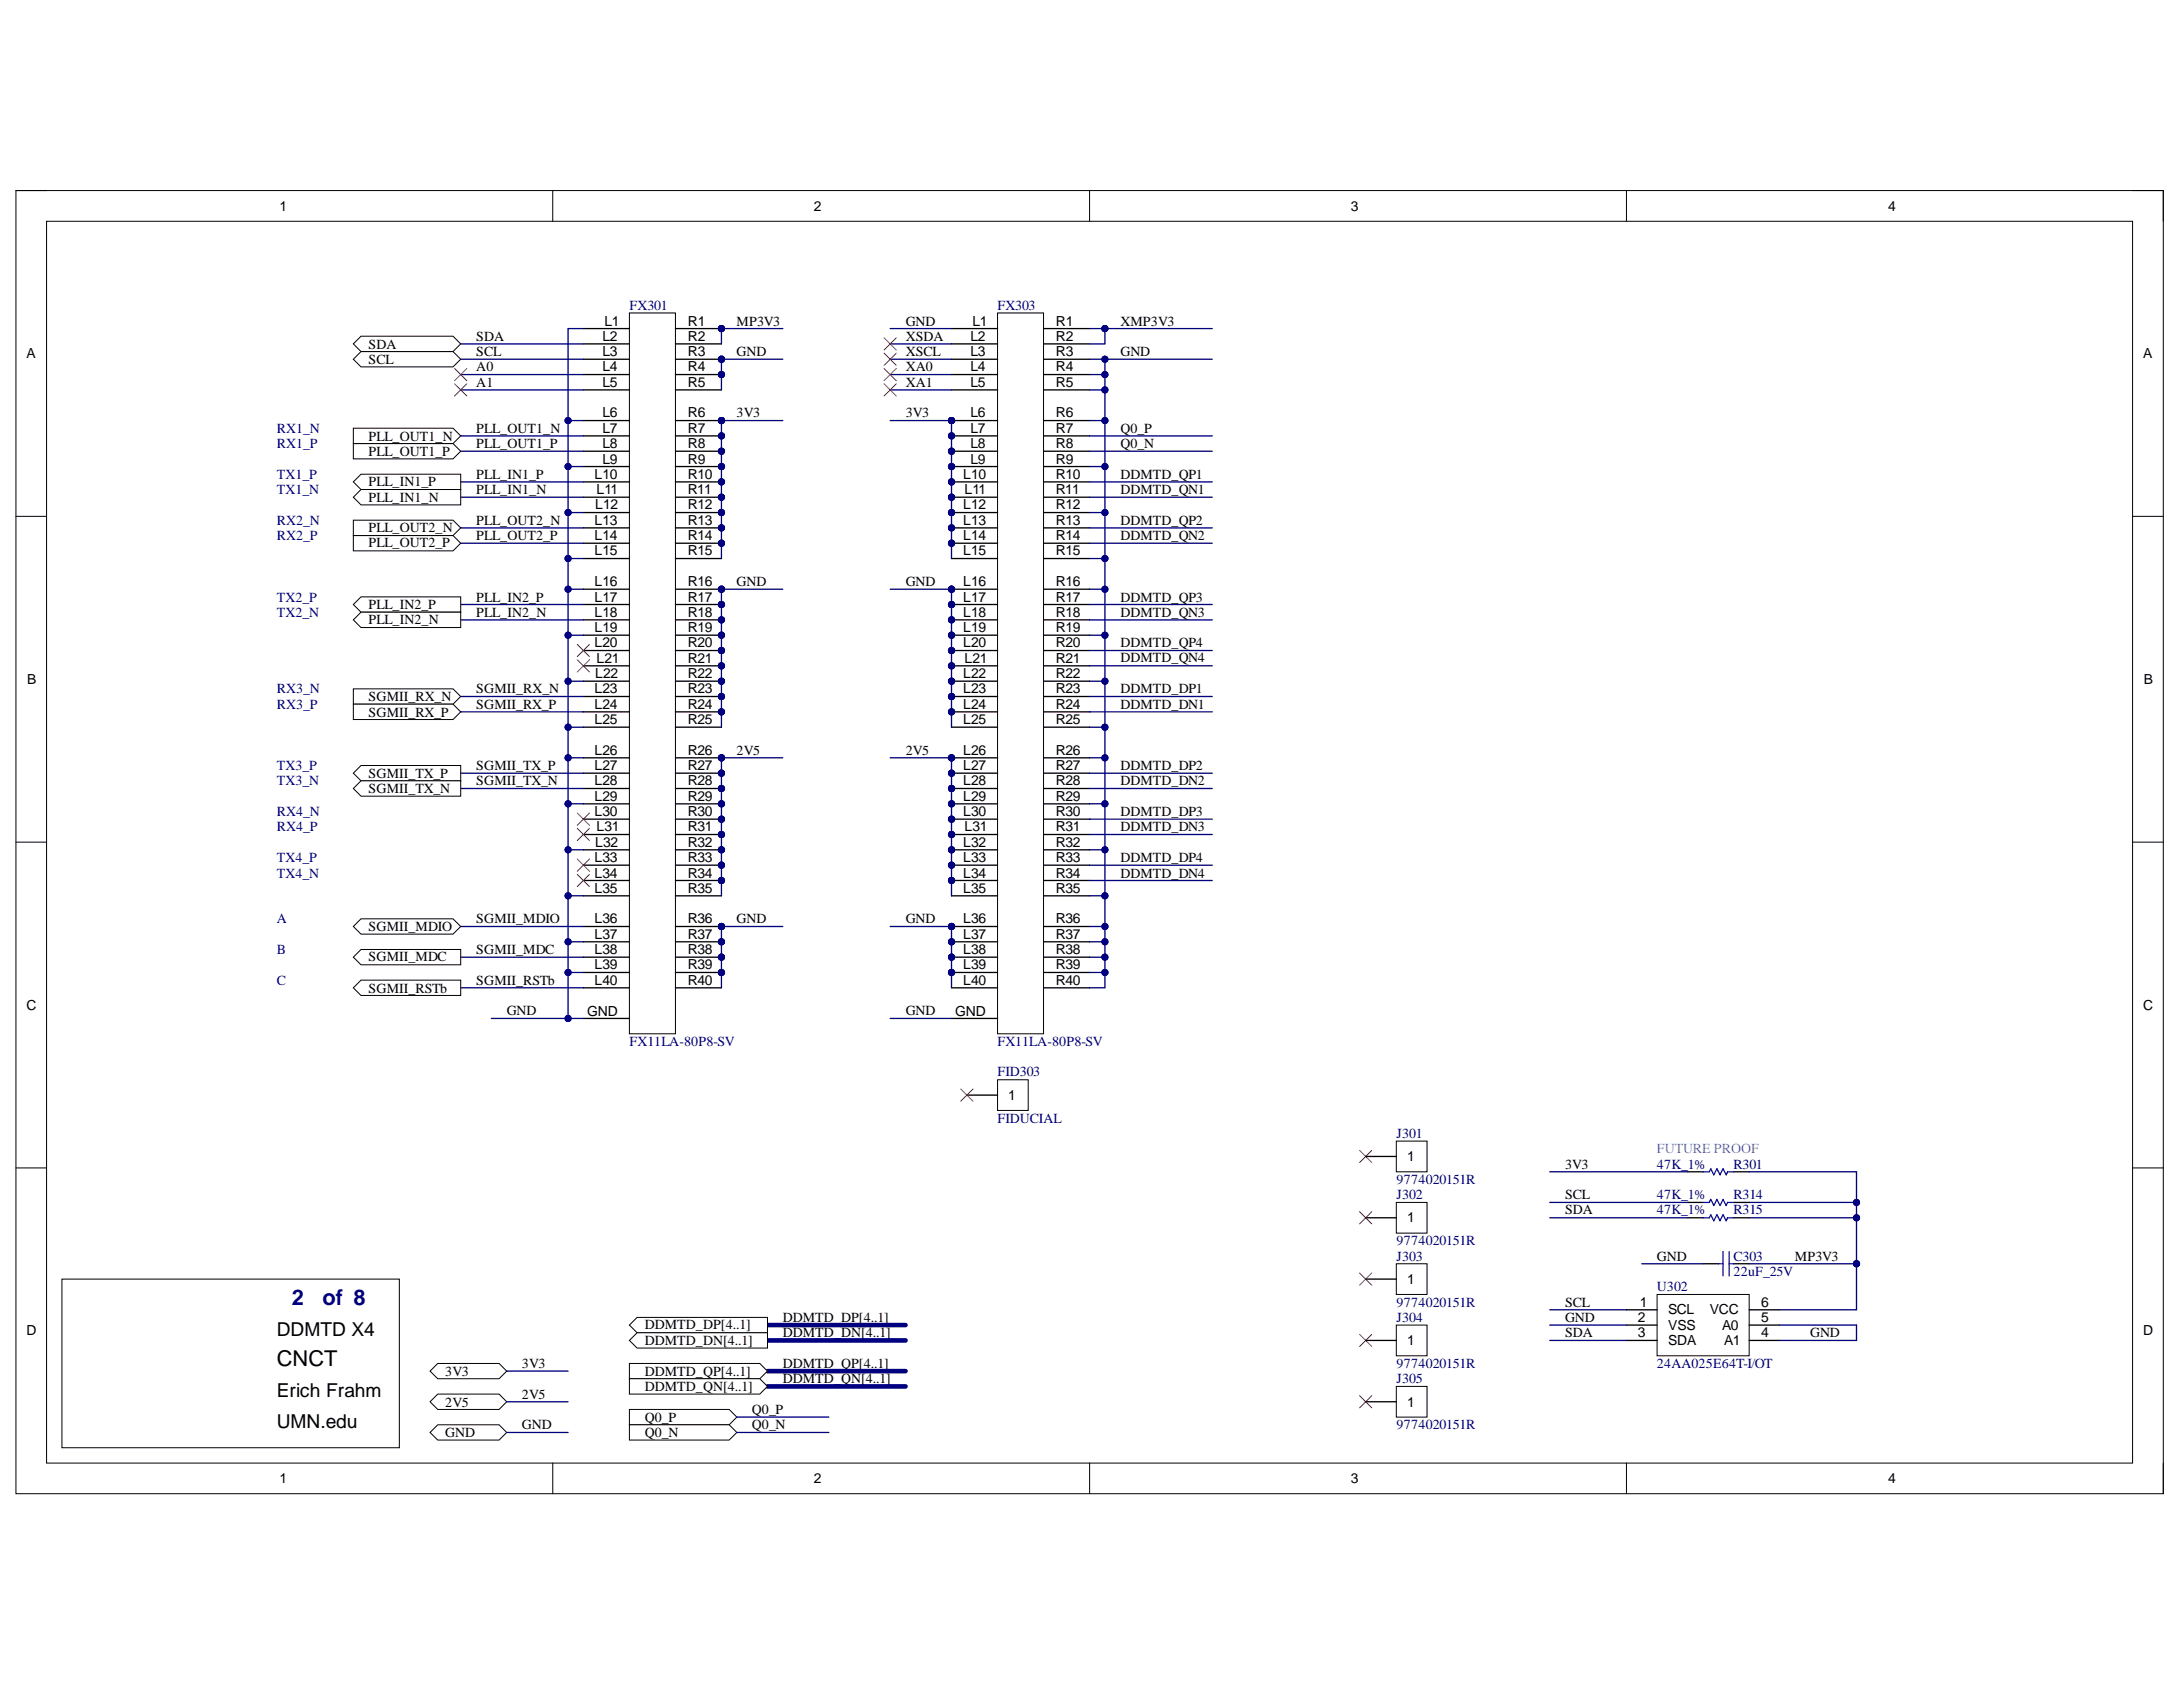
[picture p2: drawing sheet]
<svg xmlns="http://www.w3.org/2000/svg" width="279mm" height="216mm" viewBox="0 0 279 216" stroke-linecap="round" stroke-linejoin="round" font-family="sans-serif">
<defs><g id="words">
<g font-size="2.8" fill="#000080">
<text x="37.4" y="167">2</text>
<text x="41.3" y="167">of 8</text>
</g>
<text font-size="2.8" x="35.4" y="174.9">CNCT</text>
<g font-size="2.5">
<text x="35.4" y="171">DDMTD X4</text>
<text x="35.4" y="178.8">Erich Frahm</text>
<text x="35.4" y="182.8">UMN.edu</text>
</g>
<g font-size="1.8">
<text x="35.8" y="27">1</text>
<text x="104.2" y="27">2</text>
<text x="172.9" y="27">3</text>
<text x="241.7" y="27">4</text>
<text x="77.4" y="41.7">L1</text>
<text x="88" y="41.7">R1</text>
<text x="94.3" y="41.7">MP3V3</text>
<text x="115.9" y="41.7">GND</text>
<text x="124.5" y="41.7">L1</text>
<text x="135.1" y="41.7">R1</text>
<text x="143.4" y="41.7">XMP3V3</text>
<text x="3.4" y="45.8">A</text>
<text x="47.2" y="46.6">SCL</text>
<text x="47.2" y="44.6">SDA</text>
<text x="61" y="45.6">SCL</text>
<text x="61" y="43.6">SDA</text>
<text x="61" y="47.5">A0</text>
<text x="77.1" y="43.6">L2</text>
<text x="77.1" y="45.6">L3</text>
<text x="77.1" y="47.5">L4</text>
<text x="88" y="43.6">R2</text>
<text x="88" y="45.6">R3</text>
<text x="88" y="47.5">R4</text>
<text x="94.3" y="45.6">GND</text>
<text x="115.9" y="45.6">XSCL</text>
<text x="115.9" y="43.6">XSDA</text>
<text x="115.9" y="47.5">XA0</text>
<text x="124.2" y="43.6">L2</text>
<text x="124.2" y="45.6">L3</text>
<text x="124.2" y="47.5">L4</text>
<text x="135.1" y="43.6">R2</text>
<text x="135.1" y="45.6">R3</text>
<text x="135.1" y="47.5">R4</text>
<text x="143.4" y="45.6">GND</text>
<text x="274.3" y="45.8">A</text>
<text x="61" y="49.5">A1</text>
<text x="77.1" y="49.5">L5</text>
<text x="77.1" y="53.4">L6</text>
<text x="88" y="49.5">R5</text>
<text x="88" y="53.4">R6</text>
<text x="94.3" y="53.4">3V3</text>
<text x="115.9" y="53.4">3V3</text>
<text x="115.9" y="49.5">XA1</text>
<text x="124.2" y="49.5">L5</text>
<text x="124.2" y="53.4">L6</text>
<text x="135.1" y="49.5">R5</text>
<text x="135.1" y="53.4">R6</text>
<text x="47.2" y="58.3">PLL_OUT1_P</text>
<text x="47.2" y="56.4">PLL_OUT1_N</text>
<text x="61" y="57.3">PLL_OUT1_P</text>
<text x="61" y="55.4">PLL_OUT1_N</text>
<text x="77.1" y="55.4">L7</text>
<text x="77.1" y="57.4">L8</text>
<text x="77.1" y="59.3">L9</text>
<text x="88" y="55.4">R7</text>
<text x="88" y="57.4">R8</text>
<text x="88" y="59.3">R9</text>
<text x="124.2" y="55.4">L7</text>
<text x="124.2" y="57.4">L8</text>
<text x="124.2" y="59.3">L9</text>
<text x="135.1" y="55.4">R7</text>
<text x="135.1" y="57.4">R8</text>
<text x="135.1" y="59.3">R9</text>
<text x="143.4" y="55.4">Q0_P</text>
<text x="143.4" y="57.3">Q0_N</text>
<text x="47.2" y="62.2">PLL_IN1_P</text>
<text x="47.2" y="64.2">PLL_IN1_N</text>
<text x="61" y="61.3">PLL_IN1_P</text>
<text x="61" y="63.2">PLL_IN1_N</text>
<text x="76.1" y="61.3">L10</text>
<text x="76.2" y="65.2">L12</text>
<text x="76.4" y="63.2">L11</text>
<text x="88" y="61.3">R10</text>
<text x="88" y="63.2">R11</text>
<text x="88" y="65.2">R12</text>
<text x="123.3" y="61.3">L10</text>
<text x="123.3" y="65.2">L12</text>
<text x="123.4" y="63.2">L11</text>
<text x="135.1" y="61.3">R10</text>
<text x="135.1" y="63.2">R11</text>
<text x="135.1" y="65.2">R12</text>
<text x="143.4" y="61.3">DDMTD_QP1</text>
<text x="143.4" y="63.2">DDMTD_QN1</text>
<text x="47.2" y="70.1">PLL_OUT2_P</text>
<text x="47.2" y="68.1">PLL_OUT2_N</text>
<text x="61" y="69.1">PLL_OUT2_P</text>
<text x="61" y="67.2">PLL_OUT2_N</text>
<text x="76.1" y="67.2">L13</text>
<text x="76.1" y="69.1">L14</text>
<text x="76.1" y="71.1">L15</text>
<text x="88" y="67.2">R13</text>
<text x="88" y="69.1">R14</text>
<text x="88" y="71.1">R15</text>
<text x="123.3" y="67.2">L13</text>
<text x="123.3" y="69.1">L14</text>
<text x="123.3" y="71.1">L15</text>
<text x="135.1" y="67.2">R13</text>
<text x="135.1" y="69.1">R14</text>
<text x="135.1" y="71.1">R15</text>
<text x="143.4" y="67.2">DDMTD_QP2</text>
<text x="143.4" y="69.1">DDMTD_QN2</text>
<text x="47.2" y="77.9">PLL_IN2_P</text>
<text x="61" y="77">PLL_IN2_P</text>
<text x="76.1" y="75.1">L16</text>
<text x="76.1" y="77">L17</text>
<text x="88" y="75.1">R16</text>
<text x="88" y="77">R17</text>
<text x="94.3" y="75">GND</text>
<text x="115.9" y="75">GND</text>
<text x="123.3" y="75.1">L16</text>
<text x="123.3" y="77">L17</text>
<text x="135.1" y="75.1">R16</text>
<text x="135.1" y="77">R17</text>
<text x="143.4" y="77">DDMTD_QP3</text>
<text x="47.2" y="79.9">PLL_IN2_N</text>
<text x="61" y="78.9">PLL_IN2_N</text>
<text x="76.1" y="78.9">L18</text>
<text x="76.1" y="80.9">L19</text>
<text x="76.1" y="82.8">L20</text>
<text x="88" y="78.9">R18</text>
<text x="88" y="80.9">R19</text>
<text x="88" y="82.8">R20</text>
<text x="123.3" y="78.9">L18</text>
<text x="123.3" y="80.9">L19</text>
<text x="123.3" y="82.8">L20</text>
<text x="135.1" y="78.9">R18</text>
<text x="135.1" y="80.9">R19</text>
<text x="135.1" y="82.8">R20</text>
<text x="143.4" y="78.9">DDMTD_QN3</text>
<text x="143.4" y="82.8">DDMTD_QP4</text>
<text x="3.5" y="87.6">B</text>
<text x="47.2" y="89.8">SGMII_RX_N</text>
<text x="61" y="88.7">SGMII_RX_N</text>
<text x="76.1" y="88.7">L23</text>
<text x="76.2" y="86.8">L22</text>
<text x="76.4" y="84.9">L21</text>
<text x="88" y="84.9">R21</text>
<text x="88" y="86.8">R22</text>
<text x="88" y="88.7">R23</text>
<text x="123.3" y="86.8">L22</text>
<text x="123.3" y="88.7">L23</text>
<text x="123.4" y="84.9">L21</text>
<text x="135.1" y="84.9">R21</text>
<text x="135.1" y="86.8">R22</text>
<text x="135.1" y="88.7">R23</text>
<text x="143.4" y="84.8">DDMTD_QN4</text>
<text x="143.4" y="88.7">DDMTD_DP1</text>
<text x="274.4" y="87.6">B</text>
<text x="47.2" y="91.7">SGMII_RX_P</text>
<text x="61" y="90.7">SGMII_RX_P</text>
<text x="76.1" y="90.7">L24</text>
<text x="76.1" y="92.6">L25</text>
<text x="88" y="90.7">R24</text>
<text x="88" y="92.6">R25</text>
<text x="123.3" y="90.7">L24</text>
<text x="123.3" y="92.6">L25</text>
<text x="135.1" y="90.7">R24</text>
<text x="135.1" y="92.6">R25</text>
<text x="143.4" y="90.7">DDMTD_DN1</text>
<text x="47.2" y="99.6">SGMII_TX_P</text>
<text x="47.2" y="101.5">SGMII_TX_N</text>
<text x="61" y="98.5">SGMII_TX_P</text>
<text x="61" y="100.5">SGMII_TX_N</text>
<text x="76.1" y="96.6">L26</text>
<text x="76.1" y="98.5">L27</text>
<text x="76.1" y="100.5">L28</text>
<text x="88" y="96.6">R26</text>
<text x="88" y="98.5">R27</text>
<text x="88" y="100.5">R28</text>
<text x="94.3" y="96.6">2V5</text>
<text x="115.9" y="96.6">2V5</text>
<text x="123.3" y="96.6">L26</text>
<text x="123.3" y="98.5">L27</text>
<text x="123.3" y="100.5">L28</text>
<text x="135.1" y="96.6">R26</text>
<text x="135.1" y="98.5">R27</text>
<text x="135.1" y="100.5">R28</text>
<text x="143.4" y="98.5">DDMTD_DP2</text>
<text x="143.4" y="100.5">DDMTD_DN2</text>
<text x="76.1" y="102.5">L29</text>
<text x="76.1" y="104.5">L30</text>
<text x="76.4" y="106.4">L31</text>
<text x="88" y="102.5">R29</text>
<text x="88" y="104.5">R30</text>
<text x="88" y="106.4">R31</text>
<text x="123.3" y="102.5">L29</text>
<text x="123.3" y="104.5">L30</text>
<text x="123.4" y="106.4">L31</text>
<text x="135.1" y="102.5">R29</text>
<text x="135.1" y="104.5">R30</text>
<text x="135.1" y="106.4">R31</text>
<text x="143.4" y="104.5">DDMTD_DP3</text>
<text x="143.4" y="106.4">DDMTD_DN3</text>
<text x="76.1" y="110.3">L33</text>
<text x="76.1" y="112.3">L34</text>
<text x="76.2" y="108.3">L32</text>
<text x="88" y="108.3">R32</text>
<text x="88" y="110.3">R33</text>
<text x="88" y="112.3">R34</text>
<text x="123.3" y="108.3">L32</text>
<text x="123.3" y="110.3">L33</text>
<text x="123.3" y="112.3">L34</text>
<text x="135.1" y="108.3">R32</text>
<text x="135.1" y="110.3">R33</text>
<text x="135.1" y="112.3">R34</text>
<text x="143.4" y="110.3">DDMTD_DP4</text>
<text x="143.4" y="112.3">DDMTD_DN4</text>
<text x="47.2" y="119.2">SGMII_MDIO</text>
<text x="61" y="118.1">SGMII_MDIO</text>
<text x="76.1" y="114.3">L35</text>
<text x="76.1" y="118.1">L36</text>
<text x="88" y="114.3">R35</text>
<text x="88" y="118.1">R36</text>
<text x="94.3" y="118.1">GND</text>
<text x="115.9" y="118.1">GND</text>
<text x="123.3" y="114.3">L35</text>
<text x="123.3" y="118.1">L36</text>
<text x="135.1" y="114.3">R35</text>
<text x="135.1" y="118.1">R36</text>
<text x="47.2" y="123.1">SGMII_MDC</text>
<text x="61" y="122.1">SGMII_MDC</text>
<text x="76.1" y="120.2">L37</text>
<text x="76.1" y="122.1">L38</text>
<text x="76.1" y="124.1">L39</text>
<text x="88" y="120.2">R37</text>
<text x="88" y="122.1">R38</text>
<text x="88" y="124.1">R39</text>
<text x="123.3" y="120.2">L37</text>
<text x="123.3" y="122.1">L38</text>
<text x="123.3" y="124.1">L39</text>
<text x="135.1" y="120.2">R37</text>
<text x="135.1" y="122.1">R38</text>
<text x="135.1" y="124.1">R39</text>
<text x="3.4" y="129.2">C</text>
<text x="47.2" y="127">SGMII_RSTb</text>
<text x="61" y="126">SGMII_RSTb</text>
<text x="64.9" y="129.9">GND</text>
<text x="75.2" y="130">GND</text>
<text x="76.1" y="126">L40</text>
<text x="88" y="126">R40</text>
<text x="115.9" y="129.9">GND</text>
<text x="122.3" y="130">GND</text>
<text x="123.3" y="126">L40</text>
<text x="135.1" y="126">R40</text>
<text x="274.3" y="129.2">C</text>
<text x="129" y="140.7">1</text>
<text x="180.1" y="148.6">1</text>
<text x="200.3" y="149.6">3V3</text>
<text x="200.3" y="153.5">SCL</text>
<text x="200.3" y="155.4">SDA</text>
<text x="180.1" y="156.4">1</text>
<text x="212.1" y="161.3">GND</text>
<text x="229.7" y="161.3">MP3V3</text>
<text x="180.1" y="164.3">1</text>
<text x="200.3" y="167.2">SCL</text>
<text x="209.9" y="167.2">1</text>
<text x="225.4" y="167.2">6</text>
<text x="3.4" y="170.9">D</text>
<text x="82.5" y="170.1">DDMTD_DP[4..1]</text>
<text x="82.5" y="172.1">DDMTD_DN[4..1]</text>
<text x="100.2" y="169.2">DDMTD_DP[4..1]</text>
<text x="100.2" y="171.1">DDMTD_DN[4..1]</text>
<text x="180.1" y="172.1">1</text>
<text x="200.3" y="171.1">SDA</text>
<text x="200.3" y="169.2">GND</text>
<text x="209.6" y="169.2">2</text>
<text x="209.6" y="171.1">3</text>
<text x="213.5" y="168.2">SCL</text>
<text x="213.5" y="170.2">VSS</text>
<text x="213.5" y="172.1">SDA</text>
<text x="218.8" y="168.2">VCC</text>
<text x="220.4" y="170.2">A0</text>
<text x="220.7" y="172.1">A1</text>
<text x="225.4" y="171.1">4</text>
<text x="225.4" y="169.2">5</text>
<text x="231.7" y="171.1">GND</text>
<text x="274.3" y="170.9">D</text>
<text x="57" y="176">3V3</text>
<text x="66.8" y="175">3V3</text>
<text x="66.8" y="179">2V5</text>
<text x="82.5" y="176">DDMTD_QP[4..1]</text>
<text x="82.5" y="178">DDMTD_QN[4..1]</text>
<text x="100.2" y="175">DDMTD_QP[4..1]</text>
<text x="100.2" y="177.1">DDMTD_QN[4..1]</text>
<text x="57" y="183.9">GND</text>
<text x="57" y="180">2V5</text>
<text x="66.8" y="182.9">GND</text>
<text x="82.5" y="182">Q0_P</text>
<text x="82.5" y="183.9">Q0_N</text>
<text x="96.2" y="180.9">Q0_P</text>
<text x="96.2" y="182.9">Q0_N</text>
<text x="180.1" y="180">1</text>
<text x="35.8" y="189.8">1</text>
<text x="104.2" y="189.8">2</text>
<text x="172.9" y="189.8">3</text>
<text x="241.7" y="189.8">4</text>
</g>
<g font-size="1.8" fill="#000080">
<text x="80.6" y="39.6">FX301</text>
<text x="127.7" y="39.6">FX303</text>
<text x="35.4" y="55.4">RX1_N</text>
<text x="35.4" y="57.3">RX1_P</text>
<text x="35.4" y="61.3">TX1_P</text>
<text x="35.4" y="63.2">TX1_N</text>
<text x="35.4" y="67.2">RX2_N</text>
<text x="35.4" y="69.1">RX2_P</text>
<text x="35.4" y="77">TX2_P</text>
<text x="35.4" y="78.9">TX2_N</text>
<text x="35.4" y="88.7">RX3_N</text>
<text x="35.4" y="90.7">RX3_P</text>
<text x="35.4" y="98.5">TX3_P</text>
<text x="35.4" y="100.5">TX3_N</text>
<text x="35.4" y="104.5">RX4_N</text>
<text x="35.4" y="106.4">RX4_P</text>
<text x="35.4" y="110.3">TX4_P</text>
<text x="35.4" y="112.3">TX4_N</text>
<text x="35.4" y="118.1">A</text>
<text x="35.4" y="122.1">B</text>
<text x="35.4" y="126">C</text>
<text x="80.6" y="133.9">FX11LA-80P8-SV</text>
<text x="127.7" y="133.9">FX11LA-80P8-SV</text>
<text x="127.7" y="137.8">FID303</text>
<text x="127.7" y="143.7">FIDUCIAL</text>
<text x="178.7" y="145.6">J301</text>
<text x="212.1" y="149.6">47K_1%</text>
<text x="221.9" y="149.6">R301</text>
<text x="178.7" y="151.5">9774020151R</text>
<text x="178.7" y="153.5">J302</text>
<text x="212.1" y="153.5">47K_1%</text>
<text x="212.1" y="155.4">47K_1%</text>
<text x="221.9" y="153.5">R314</text>
<text x="221.9" y="155.4">R315</text>
<text x="178.7" y="159.4">9774020151R</text>
<text x="178.7" y="161.3">J303</text>
<text x="221.9" y="161.3">C303</text>
<text x="178.7" y="167.2">9774020151R</text>
<text x="212.1" y="165.2">U302</text>
<text x="221.9" y="163.3">22uF_25V</text>
<text x="178.7" y="169.2">J304</text>
<text x="178.7" y="175">9774020151R</text>
<text x="178.7" y="177.1">J305</text>
<text x="212.1" y="175">24AA025E64T-I/OT</text>
<text x="178.7" y="182.9">9774020151R</text>
</g>
<text font-size="1.8" fill="#4a86e8" x="212.1" y="147.6">FUTURE PROOF</text>
</g></defs>
<path d="M2 24.4h274.9v166.8h-274.9z" fill="none" stroke="#000" stroke-width=".13"/>
<path d="M6 28.3h266.9v158.9h-266.9z" fill-rule="evenodd" fill="#fff"/>
<g fill="none" stroke="#000" stroke-width=".13">
<path d="M2 24.4h4M6 28.3h266.9v158.9h-266.9zM70.7 24.4v3.9M139.5 24.4v3.9M208.2 24.4v3.9M272.9 24.4h4v3.9M2 66.1h4M272.9 66.1h4M2 107.8h4M272.9 107.8h4M2 149.5h4M272.9 149.5h4"/>
<path d="M70.7 187.2v4M139.5 187.2v4M208.2 187.2v4M276.9 187.2v4"/>
</g>
<path d="M7.9 163.7h43.2v21.6h-43.2z" fill-rule="evenodd" fill="#fff"/>
<path d="M7.9 163.7h43.2v21.6h-43.2z" fill="none" stroke="#000" stroke-width=".13"/>
<circle cx="121.8" cy="53.8" r=".39" fill="#000080"/>
<circle cx="121.8" cy="53.8" r=".39" fill="none" stroke="#000080" stroke-width=".13"/>
<circle cx="121.8" cy="55.8" r=".39" fill="#000080"/>
<circle cx="121.8" cy="55.8" r=".39" fill="none" stroke="#000080" stroke-width=".13"/>
<circle cx="121.8" cy="57.7" r=".39" fill="#000080"/>
<circle cx="121.8" cy="57.7" r=".39" fill="none" stroke="#000080" stroke-width=".13"/>
<circle cx="121.8" cy="59.7" r=".39" fill="#000080"/>
<circle cx="121.8" cy="59.7" r=".39" fill="none" stroke="#000080" stroke-width=".13"/>
<circle cx="121.8" cy="61.7" r=".39" fill="#000080"/>
<circle cx="121.8" cy="61.7" r=".39" fill="none" stroke="#000080" stroke-width=".13"/>
<circle cx="121.8" cy="63.6" r=".39" fill="#000080"/>
<circle cx="121.8" cy="63.6" r=".39" fill="none" stroke="#000080" stroke-width=".13"/>
<circle cx="121.8" cy="65.6" r=".39" fill="#000080"/>
<circle cx="121.8" cy="65.6" r=".39" fill="none" stroke="#000080" stroke-width=".13"/>
<circle cx="121.8" cy="67.6" r=".39" fill="#000080"/>
<circle cx="121.8" cy="67.6" r=".39" fill="none" stroke="#000080" stroke-width=".13"/>
<circle cx="121.8" cy="69.5" r=".39" fill="#000080"/>
<circle cx="121.8" cy="69.5" r=".39" fill="none" stroke="#000080" stroke-width=".13"/>
<circle cx="121.8" cy="75.4" r=".39" fill="#000080"/>
<circle cx="121.8" cy="75.4" r=".39" fill="none" stroke="#000080" stroke-width=".13"/>
<circle cx="121.8" cy="77.4" r=".39" fill="#000080"/>
<circle cx="121.8" cy="77.4" r=".39" fill="none" stroke="#000080" stroke-width=".13"/>
<circle cx="121.8" cy="79.3" r=".39" fill="#000080"/>
<circle cx="121.8" cy="79.3" r=".39" fill="none" stroke="#000080" stroke-width=".13"/>
<circle cx="121.8" cy="81.3" r=".39" fill="#000080"/>
<circle cx="121.8" cy="81.3" r=".39" fill="none" stroke="#000080" stroke-width=".13"/>
<circle cx="121.8" cy="83.3" r=".39" fill="#000080"/>
<circle cx="121.8" cy="83.3" r=".39" fill="none" stroke="#000080" stroke-width=".13"/>
<circle cx="121.8" cy="85.2" r=".39" fill="#000080"/>
<circle cx="121.8" cy="85.2" r=".39" fill="none" stroke="#000080" stroke-width=".13"/>
<circle cx="121.8" cy="87.2" r=".39" fill="#000080"/>
<circle cx="121.8" cy="87.2" r=".39" fill="none" stroke="#000080" stroke-width=".13"/>
<circle cx="121.8" cy="89.1" r=".39" fill="#000080"/>
<circle cx="121.8" cy="89.1" r=".39" fill="none" stroke="#000080" stroke-width=".13"/>
<circle cx="121.8" cy="91.1" r=".39" fill="#000080"/>
<circle cx="121.8" cy="91.1" r=".39" fill="none" stroke="#000080" stroke-width=".13"/>
<circle cx="121.8" cy="97" r=".39" fill="#000080"/>
<circle cx="121.8" cy="97" r=".39" fill="none" stroke="#000080" stroke-width=".13"/>
<circle cx="121.8" cy="98.9" r=".39" fill="#000080"/>
<circle cx="121.8" cy="98.9" r=".39" fill="none" stroke="#000080" stroke-width=".13"/>
<circle cx="121.8" cy="100.9" r=".39" fill="#000080"/>
<circle cx="121.8" cy="100.9" r=".39" fill="none" stroke="#000080" stroke-width=".13"/>
<circle cx="121.8" cy="102.9" r=".39" fill="#000080"/>
<circle cx="121.8" cy="102.9" r=".39" fill="none" stroke="#000080" stroke-width=".13"/>
<circle cx="121.8" cy="104.8" r=".39" fill="#000080"/>
<circle cx="121.8" cy="104.8" r=".39" fill="none" stroke="#000080" stroke-width=".13"/>
<circle cx="121.8" cy="106.8" r=".39" fill="#000080"/>
<circle cx="121.8" cy="106.8" r=".39" fill="none" stroke="#000080" stroke-width=".13"/>
<circle cx="121.8" cy="108.8" r=".39" fill="#000080"/>
<circle cx="121.8" cy="108.8" r=".39" fill="none" stroke="#000080" stroke-width=".13"/>
<circle cx="121.8" cy="110.7" r=".39" fill="#000080"/>
<circle cx="121.8" cy="110.7" r=".39" fill="none" stroke="#000080" stroke-width=".13"/>
<circle cx="121.8" cy="112.7" r=".39" fill="#000080"/>
<circle cx="121.8" cy="112.7" r=".39" fill="none" stroke="#000080" stroke-width=".13"/>
<circle cx="121.8" cy="118.6" r=".39" fill="#000080"/>
<circle cx="121.8" cy="118.6" r=".39" fill="none" stroke="#000080" stroke-width=".13"/>
<circle cx="121.8" cy="120.5" r=".39" fill="#000080"/>
<circle cx="121.8" cy="120.5" r=".39" fill="none" stroke="#000080" stroke-width=".13"/>
<circle cx="121.8" cy="122.5" r=".39" fill="#000080"/>
<circle cx="121.8" cy="122.5" r=".39" fill="none" stroke="#000080" stroke-width=".13"/>
<circle cx="121.8" cy="124.5" r=".39" fill="#000080"/>
<circle cx="121.8" cy="124.5" r=".39" fill="none" stroke="#000080" stroke-width=".13"/>
<path d="M127.7 40.1h5.9v92.2h-5.9z" fill-rule="evenodd" fill="#fff"/>
<path d="M127.7 40.1h5.9v92.2h-5.9z" fill="none" stroke="#000" stroke-width=".13"/>
<path d="M121.8 44h5.9M121.8 46h5.9M121.8 47.9h5.9M121.8 49.9h5.9M121.8 53.8h5.9M121.8 130.3h5.9" fill="none" stroke="#000" stroke-width=".17"/>
<circle cx="121.8" cy="53.8" r=".39" fill="#000080"/>
<circle cx="121.8" cy="53.8" r=".39" fill="none" stroke="#000080" stroke-width=".13"/>
<path d="M121.8 55.8h5.9" fill="none" stroke="#000" stroke-width=".17"/>
<circle cx="121.8" cy="55.8" r=".39" fill="#000080"/>
<circle cx="121.8" cy="55.8" r=".39" fill="none" stroke="#000080" stroke-width=".13"/>
<path d="M121.8 57.7h5.9" fill="none" stroke="#000" stroke-width=".17"/>
<circle cx="121.8" cy="57.7" r=".39" fill="#000080"/>
<circle cx="121.8" cy="57.7" r=".39" fill="none" stroke="#000080" stroke-width=".13"/>
<path d="M121.8 59.7h5.9" fill="none" stroke="#000" stroke-width=".17"/>
<circle cx="121.8" cy="59.7" r=".39" fill="#000080"/>
<circle cx="121.8" cy="59.7" r=".39" fill="none" stroke="#000080" stroke-width=".13"/>
<path d="M121.8 61.7h5.9" fill="none" stroke="#000" stroke-width=".17"/>
<circle cx="121.8" cy="61.7" r=".39" fill="#000080"/>
<circle cx="121.8" cy="61.7" r=".39" fill="none" stroke="#000080" stroke-width=".13"/>
<path d="M121.8 63.6h5.9" fill="none" stroke="#000" stroke-width=".17"/>
<circle cx="121.8" cy="63.6" r=".39" fill="#000080"/>
<circle cx="121.8" cy="63.6" r=".39" fill="none" stroke="#000080" stroke-width=".13"/>
<path d="M121.8 65.6h5.9" fill="none" stroke="#000" stroke-width=".17"/>
<circle cx="121.8" cy="65.6" r=".39" fill="#000080"/>
<circle cx="121.8" cy="65.6" r=".39" fill="none" stroke="#000080" stroke-width=".13"/>
<path d="M121.8 67.6h5.9" fill="none" stroke="#000" stroke-width=".17"/>
<circle cx="121.8" cy="67.6" r=".39" fill="#000080"/>
<circle cx="121.8" cy="67.6" r=".39" fill="none" stroke="#000080" stroke-width=".13"/>
<path d="M121.8 69.5h5.9" fill="none" stroke="#000" stroke-width=".17"/>
<circle cx="121.8" cy="69.5" r=".39" fill="#000080"/>
<circle cx="121.8" cy="69.5" r=".39" fill="none" stroke="#000080" stroke-width=".13"/>
<path d="M121.8 71.5h5.9M121.8 75.4h5.9" fill="none" stroke="#000" stroke-width=".17"/>
<circle cx="121.8" cy="75.4" r=".39" fill="#000080"/>
<circle cx="121.8" cy="75.4" r=".39" fill="none" stroke="#000080" stroke-width=".13"/>
<path d="M121.8 77.4h5.9" fill="none" stroke="#000" stroke-width=".17"/>
<circle cx="121.8" cy="77.4" r=".39" fill="#000080"/>
<circle cx="121.8" cy="77.4" r=".39" fill="none" stroke="#000080" stroke-width=".13"/>
<path d="M121.8 79.3h5.9" fill="none" stroke="#000" stroke-width=".17"/>
<circle cx="121.8" cy="79.3" r=".39" fill="#000080"/>
<circle cx="121.8" cy="79.3" r=".39" fill="none" stroke="#000080" stroke-width=".13"/>
<path d="M121.8 81.3h5.9" fill="none" stroke="#000" stroke-width=".17"/>
<circle cx="121.8" cy="81.3" r=".39" fill="#000080"/>
<circle cx="121.8" cy="81.3" r=".39" fill="none" stroke="#000080" stroke-width=".13"/>
<path d="M121.8 83.3h5.9" fill="none" stroke="#000" stroke-width=".17"/>
<circle cx="121.8" cy="83.3" r=".39" fill="#000080"/>
<circle cx="121.8" cy="83.3" r=".39" fill="none" stroke="#000080" stroke-width=".13"/>
<path d="M121.8 85.2h5.9" fill="none" stroke="#000" stroke-width=".17"/>
<circle cx="121.8" cy="85.2" r=".39" fill="#000080"/>
<circle cx="121.8" cy="85.2" r=".39" fill="none" stroke="#000080" stroke-width=".13"/>
<path d="M121.8 87.2h5.9" fill="none" stroke="#000" stroke-width=".17"/>
<circle cx="121.8" cy="87.2" r=".39" fill="#000080"/>
<circle cx="121.8" cy="87.2" r=".39" fill="none" stroke="#000080" stroke-width=".13"/>
<path d="M121.8 89.1h5.9" fill="none" stroke="#000" stroke-width=".17"/>
<circle cx="121.8" cy="89.1" r=".39" fill="#000080"/>
<circle cx="121.8" cy="89.1" r=".39" fill="none" stroke="#000080" stroke-width=".13"/>
<path d="M121.8 91.1h5.9" fill="none" stroke="#000" stroke-width=".17"/>
<circle cx="121.8" cy="91.1" r=".39" fill="#000080"/>
<circle cx="121.8" cy="91.1" r=".39" fill="none" stroke="#000080" stroke-width=".13"/>
<path d="M121.8 93.1h5.9M121.8 97h5.9" fill="none" stroke="#000" stroke-width=".17"/>
<circle cx="121.8" cy="97" r=".39" fill="#000080"/>
<circle cx="121.8" cy="97" r=".39" fill="none" stroke="#000080" stroke-width=".13"/>
<path d="M121.8 99h5.9" fill="none" stroke="#000" stroke-width=".17"/>
<circle cx="121.8" cy="98.9" r=".39" fill="#000080"/>
<circle cx="121.8" cy="98.9" r=".39" fill="none" stroke="#000080" stroke-width=".13"/>
<path d="M121.8 100.9h5.9" fill="none" stroke="#000" stroke-width=".17"/>
<circle cx="121.8" cy="100.9" r=".39" fill="#000080"/>
<circle cx="121.8" cy="100.9" r=".39" fill="none" stroke="#000080" stroke-width=".13"/>
<path d="M121.8 102.9h5.9" fill="none" stroke="#000" stroke-width=".17"/>
<circle cx="121.8" cy="102.9" r=".39" fill="#000080"/>
<circle cx="121.8" cy="102.9" r=".39" fill="none" stroke="#000080" stroke-width=".13"/>
<path d="M121.8 104.8h5.9" fill="none" stroke="#000" stroke-width=".17"/>
<circle cx="121.8" cy="104.8" r=".39" fill="#000080"/>
<circle cx="121.8" cy="104.8" r=".39" fill="none" stroke="#000080" stroke-width=".13"/>
<path d="M121.8 106.8h5.9" fill="none" stroke="#000" stroke-width=".17"/>
<circle cx="121.8" cy="106.8" r=".39" fill="#000080"/>
<circle cx="121.8" cy="106.8" r=".39" fill="none" stroke="#000080" stroke-width=".13"/>
<path d="M121.8 108.8h5.9" fill="none" stroke="#000" stroke-width=".17"/>
<circle cx="121.8" cy="108.8" r=".39" fill="#000080"/>
<circle cx="121.8" cy="108.8" r=".39" fill="none" stroke="#000080" stroke-width=".13"/>
<path d="M121.8 110.7h5.9" fill="none" stroke="#000" stroke-width=".17"/>
<circle cx="121.8" cy="110.7" r=".39" fill="#000080"/>
<circle cx="121.8" cy="110.7" r=".39" fill="none" stroke="#000080" stroke-width=".13"/>
<path d="M121.8 112.7h5.9" fill="none" stroke="#000" stroke-width=".17"/>
<circle cx="121.8" cy="112.7" r=".39" fill="#000080"/>
<circle cx="121.8" cy="112.7" r=".39" fill="none" stroke="#000080" stroke-width=".13"/>
<path d="M121.8 114.6h5.9M121.8 118.6h5.9" fill="none" stroke="#000" stroke-width=".17"/>
<circle cx="121.8" cy="118.6" r=".39" fill="#000080"/>
<circle cx="121.8" cy="118.6" r=".39" fill="none" stroke="#000080" stroke-width=".13"/>
<path d="M121.8 120.5h5.9" fill="none" stroke="#000" stroke-width=".17"/>
<circle cx="121.8" cy="120.5" r=".39" fill="#000080"/>
<circle cx="121.8" cy="120.5" r=".39" fill="none" stroke="#000080" stroke-width=".13"/>
<path d="M121.8 122.5h5.9" fill="none" stroke="#000" stroke-width=".17"/>
<circle cx="121.8" cy="122.5" r=".39" fill="#000080"/>
<circle cx="121.8" cy="122.5" r=".39" fill="none" stroke="#000080" stroke-width=".13"/>
<path d="M121.8 124.5h5.9" fill="none" stroke="#000" stroke-width=".17"/>
<circle cx="121.8" cy="124.5" r=".39" fill="#000080"/>
<circle cx="121.8" cy="124.5" r=".39" fill="none" stroke="#000080" stroke-width=".13"/>
<g fill="none" stroke="#000" stroke-width=".17">
<path d="M121.8 42.1h5.9M133.6 42.1h5.9M133.6 44h5.9M133.6 46h5.9M133.6 47.9h5.9M133.6 49.9h5.9M133.6 53.8h5.9M133.6 55.8h5.9M133.6 57.7h5.9M133.6 59.7h5.9M133.6 61.7h5.9M133.6 63.6h5.9"/>
<path d="M133.6 65.6h5.9M133.6 67.6h5.9M133.6 69.5h5.9M133.6 71.5h5.9M133.6 75.4h5.9M133.6 77.4h5.9M133.6 79.3h5.9M133.6 81.3h5.9M133.6 83.3h5.9M133.6 85.2h5.9M133.6 87.2h5.9M133.6 89.1h5.9"/>
<path d="M133.6 91.1h5.9M133.6 93.1h5.9M133.6 97h5.9M133.6 99h5.9M133.6 100.9h5.9M133.6 102.9h5.9M133.6 104.8h5.9M133.6 106.8h5.9M133.6 108.8h5.9M133.6 110.7h5.9M133.6 112.7h5.9M133.6 114.6h5.9"/>
<path d="M133.6 118.6h5.9M121.8 126.4h5.9M133.6 126.4h5.9M133.6 120.5h5.9M133.6 122.5h5.9M133.6 124.5h5.9"/>
</g>
<path d="M127.7 138.2h3.9v3.9h-3.9z" fill-rule="evenodd" fill="#fff"/>
<path d="M127.7 138.2h3.9v3.9h-3.9z" fill="none" stroke="#000" stroke-width=".13"/>
<path d="M123.7 140.2h4" fill="none" stroke="#000" stroke-width=".17"/>
<path d="M123 139.4l1.5 1.5M124.5 139.4l-1.5 1.5" fill="none" stroke="#f00" stroke-width=".13"/>
<path d="M198.4 155.9h17.6M198.4 153.9h17.6" fill="none" stroke="#000080" stroke-width=".17"/>
<circle cx="92.3" cy="46" r=".39" fill="#000080"/>
<circle cx="92.3" cy="46" r=".39" fill="none" stroke="#000080" stroke-width=".13"/>
<circle cx="92.3" cy="47.9" r=".39" fill="#000080"/>
<circle cx="92.3" cy="47.9" r=".39" fill="none" stroke="#000080" stroke-width=".13"/>
<circle cx="92.3" cy="53.8" r=".39" fill="#000080"/>
<circle cx="92.3" cy="53.8" r=".39" fill="none" stroke="#000080" stroke-width=".13"/>
<circle cx="92.3" cy="55.8" r=".39" fill="#000080"/>
<circle cx="92.3" cy="55.8" r=".39" fill="none" stroke="#000080" stroke-width=".13"/>
<circle cx="92.3" cy="57.7" r=".39" fill="#000080"/>
<circle cx="92.3" cy="57.7" r=".39" fill="none" stroke="#000080" stroke-width=".13"/>
<circle cx="92.3" cy="59.7" r=".39" fill="#000080"/>
<circle cx="92.3" cy="59.7" r=".39" fill="none" stroke="#000080" stroke-width=".13"/>
<circle cx="92.3" cy="61.7" r=".39" fill="#000080"/>
<circle cx="92.3" cy="61.7" r=".39" fill="none" stroke="#000080" stroke-width=".13"/>
<circle cx="92.3" cy="63.6" r=".39" fill="#000080"/>
<circle cx="92.3" cy="63.6" r=".39" fill="none" stroke="#000080" stroke-width=".13"/>
<circle cx="92.3" cy="65.6" r=".39" fill="#000080"/>
<circle cx="92.3" cy="65.6" r=".39" fill="none" stroke="#000080" stroke-width=".13"/>
<circle cx="92.3" cy="67.6" r=".39" fill="#000080"/>
<circle cx="92.3" cy="67.6" r=".39" fill="none" stroke="#000080" stroke-width=".13"/>
<circle cx="92.3" cy="69.5" r=".39" fill="#000080"/>
<circle cx="92.3" cy="69.5" r=".39" fill="none" stroke="#000080" stroke-width=".13"/>
<circle cx="92.3" cy="75.4" r=".39" fill="#000080"/>
<circle cx="92.3" cy="75.4" r=".39" fill="none" stroke="#000080" stroke-width=".13"/>
<circle cx="92.3" cy="77.4" r=".39" fill="#000080"/>
<circle cx="92.3" cy="77.4" r=".39" fill="none" stroke="#000080" stroke-width=".13"/>
<circle cx="92.3" cy="79.3" r=".39" fill="#000080"/>
<circle cx="92.3" cy="79.3" r=".39" fill="none" stroke="#000080" stroke-width=".13"/>
<circle cx="92.3" cy="81.3" r=".39" fill="#000080"/>
<circle cx="92.3" cy="81.3" r=".39" fill="none" stroke="#000080" stroke-width=".13"/>
<circle cx="92.3" cy="83.3" r=".39" fill="#000080"/>
<circle cx="92.3" cy="83.3" r=".39" fill="none" stroke="#000080" stroke-width=".13"/>
<circle cx="92.3" cy="85.2" r=".39" fill="#000080"/>
<circle cx="92.3" cy="85.2" r=".39" fill="none" stroke="#000080" stroke-width=".13"/>
<circle cx="92.3" cy="87.2" r=".39" fill="#000080"/>
<circle cx="92.3" cy="87.2" r=".39" fill="none" stroke="#000080" stroke-width=".13"/>
<circle cx="92.3" cy="89.1" r=".39" fill="#000080"/>
<circle cx="92.3" cy="89.1" r=".39" fill="none" stroke="#000080" stroke-width=".13"/>
<circle cx="92.3" cy="91.1" r=".39" fill="#000080"/>
<circle cx="92.3" cy="91.1" r=".39" fill="none" stroke="#000080" stroke-width=".13"/>
<circle cx="92.3" cy="97" r=".39" fill="#000080"/>
<circle cx="92.3" cy="97" r=".39" fill="none" stroke="#000080" stroke-width=".13"/>
<circle cx="92.3" cy="98.9" r=".39" fill="#000080"/>
<circle cx="92.3" cy="98.9" r=".39" fill="none" stroke="#000080" stroke-width=".13"/>
<circle cx="92.3" cy="100.9" r=".39" fill="#000080"/>
<circle cx="92.3" cy="100.9" r=".39" fill="none" stroke="#000080" stroke-width=".13"/>
<circle cx="92.3" cy="102.9" r=".39" fill="#000080"/>
<circle cx="92.3" cy="102.9" r=".39" fill="none" stroke="#000080" stroke-width=".13"/>
<circle cx="92.3" cy="104.8" r=".39" fill="#000080"/>
<circle cx="92.3" cy="104.8" r=".39" fill="none" stroke="#000080" stroke-width=".13"/>
<circle cx="92.3" cy="106.8" r=".39" fill="#000080"/>
<circle cx="92.3" cy="106.8" r=".39" fill="none" stroke="#000080" stroke-width=".13"/>
<circle cx="92.3" cy="108.8" r=".39" fill="#000080"/>
<circle cx="92.3" cy="108.8" r=".39" fill="none" stroke="#000080" stroke-width=".13"/>
<circle cx="92.3" cy="110.7" r=".39" fill="#000080"/>
<circle cx="92.3" cy="110.7" r=".39" fill="none" stroke="#000080" stroke-width=".13"/>
<circle cx="92.3" cy="112.7" r=".39" fill="#000080"/>
<circle cx="92.3" cy="112.7" r=".39" fill="none" stroke="#000080" stroke-width=".13"/>
<circle cx="92.3" cy="118.6" r=".39" fill="#000080"/>
<circle cx="92.3" cy="118.6" r=".39" fill="none" stroke="#000080" stroke-width=".13"/>
<circle cx="92.3" cy="120.5" r=".39" fill="#000080"/>
<circle cx="92.3" cy="120.5" r=".39" fill="none" stroke="#000080" stroke-width=".13"/>
<circle cx="92.3" cy="122.5" r=".39" fill="#000080"/>
<circle cx="92.3" cy="122.5" r=".39" fill="none" stroke="#000080" stroke-width=".13"/>
<circle cx="92.3" cy="124.5" r=".39" fill="#000080"/>
<circle cx="92.3" cy="124.5" r=".39" fill="none" stroke="#000080" stroke-width=".13"/>
<circle cx="92.3" cy="42" r=".39" fill="#000080"/>
<circle cx="92.3" cy="42" r=".39" fill="none" stroke="#000080" stroke-width=".13"/>
<path d="M80.6 40.1h5.8v92.2h-5.8z" fill-rule="evenodd" fill="#fff"/>
<path d="M80.6 40.1h5.8v92.2h-5.8z" fill="none" stroke="#000" stroke-width=".13"/>
<g fill="none" stroke="#000" stroke-width=".17">
<path d="M74.7 44h5.9M74.7 46h5.9M74.7 47.9h5.9M74.7 49.9h5.9M74.7 53.8h5.9M74.7 55.8h5.9M74.7 57.7h5.9M74.7 59.7h5.9M74.7 42.1h5.9M86.4 44h5.9M86.4 46h5.9M74.7 61.7h5.9"/>
<path d="M74.7 63.6h5.9M74.7 65.6h5.9M74.7 67.6h5.9M74.7 69.5h5.9M74.7 71.5h5.9M74.7 75.4h5.9M74.7 77.4h5.9M74.7 79.3h5.9M74.7 81.3h5.9M74.7 83.3h5.9M74.7 85.2h5.9M74.7 87.2h5.9"/>
<path d="M74.7 89.1h5.9M74.7 91.1h5.9M74.7 93.1h5.9M74.7 97h5.9M74.7 99h5.9M74.7 100.9h5.9M74.7 102.9h5.9M74.7 104.8h5.9M74.7 106.8h5.9M74.7 108.8h5.9M74.7 110.7h5.9M74.7 112.7h5.9"/>
<path d="M74.7 114.6h5.9M74.7 118.6h5.9M74.7 130.3h5.9M74.7 120.5h5.9M74.7 122.5h5.9M74.7 124.5h5.9M74.7 126.4h5.9"/>
</g>
<circle cx="92.3" cy="46" r=".39" fill="#000080"/>
<circle cx="92.3" cy="46" r=".39" fill="none" stroke="#000080" stroke-width=".13"/>
<path d="M86.4 47.9h5.9" fill="none" stroke="#000" stroke-width=".17"/>
<circle cx="92.3" cy="47.9" r=".39" fill="#000080"/>
<circle cx="92.3" cy="47.9" r=".39" fill="none" stroke="#000080" stroke-width=".13"/>
<path d="M86.4 49.9h5.9M86.4 53.8h5.9" fill="none" stroke="#000" stroke-width=".17"/>
<circle cx="92.3" cy="53.8" r=".39" fill="#000080"/>
<circle cx="92.3" cy="53.8" r=".39" fill="none" stroke="#000080" stroke-width=".13"/>
<path d="M86.4 55.8h5.9" fill="none" stroke="#000" stroke-width=".17"/>
<circle cx="92.3" cy="55.8" r=".39" fill="#000080"/>
<circle cx="92.3" cy="55.8" r=".39" fill="none" stroke="#000080" stroke-width=".13"/>
<path d="M86.4 57.7h5.9" fill="none" stroke="#000" stroke-width=".17"/>
<circle cx="92.3" cy="57.7" r=".39" fill="#000080"/>
<circle cx="92.3" cy="57.7" r=".39" fill="none" stroke="#000080" stroke-width=".13"/>
<path d="M86.4 59.7h5.9" fill="none" stroke="#000" stroke-width=".17"/>
<circle cx="92.3" cy="59.7" r=".39" fill="#000080"/>
<circle cx="92.3" cy="59.7" r=".39" fill="none" stroke="#000080" stroke-width=".13"/>
<path d="M86.4 61.7h5.9" fill="none" stroke="#000" stroke-width=".17"/>
<circle cx="92.3" cy="61.7" r=".39" fill="#000080"/>
<circle cx="92.3" cy="61.7" r=".39" fill="none" stroke="#000080" stroke-width=".13"/>
<path d="M86.4 63.6h5.9" fill="none" stroke="#000" stroke-width=".17"/>
<circle cx="92.3" cy="63.6" r=".39" fill="#000080"/>
<circle cx="92.3" cy="63.6" r=".39" fill="none" stroke="#000080" stroke-width=".13"/>
<path d="M86.4 65.6h5.9" fill="none" stroke="#000" stroke-width=".17"/>
<circle cx="92.3" cy="65.6" r=".39" fill="#000080"/>
<circle cx="92.3" cy="65.6" r=".39" fill="none" stroke="#000080" stroke-width=".13"/>
<path d="M86.4 67.6h5.9" fill="none" stroke="#000" stroke-width=".17"/>
<circle cx="92.3" cy="67.6" r=".39" fill="#000080"/>
<circle cx="92.3" cy="67.6" r=".39" fill="none" stroke="#000080" stroke-width=".13"/>
<path d="M86.4 69.5h5.9" fill="none" stroke="#000" stroke-width=".17"/>
<circle cx="92.3" cy="69.5" r=".39" fill="#000080"/>
<circle cx="92.3" cy="69.5" r=".39" fill="none" stroke="#000080" stroke-width=".13"/>
<path d="M86.4 71.5h5.9M86.4 75.4h5.9" fill="none" stroke="#000" stroke-width=".17"/>
<circle cx="92.3" cy="75.4" r=".39" fill="#000080"/>
<circle cx="92.3" cy="75.4" r=".39" fill="none" stroke="#000080" stroke-width=".13"/>
<path d="M86.4 77.4h5.9" fill="none" stroke="#000" stroke-width=".17"/>
<circle cx="92.3" cy="77.4" r=".39" fill="#000080"/>
<circle cx="92.3" cy="77.4" r=".39" fill="none" stroke="#000080" stroke-width=".13"/>
<path d="M86.4 79.3h5.9" fill="none" stroke="#000" stroke-width=".17"/>
<circle cx="92.3" cy="79.3" r=".39" fill="#000080"/>
<circle cx="92.3" cy="79.3" r=".39" fill="none" stroke="#000080" stroke-width=".13"/>
<path d="M86.4 81.3h5.9" fill="none" stroke="#000" stroke-width=".17"/>
<circle cx="92.3" cy="81.3" r=".39" fill="#000080"/>
<circle cx="92.3" cy="81.3" r=".39" fill="none" stroke="#000080" stroke-width=".13"/>
<path d="M86.4 83.3h5.9" fill="none" stroke="#000" stroke-width=".17"/>
<circle cx="92.3" cy="83.3" r=".39" fill="#000080"/>
<circle cx="92.3" cy="83.3" r=".39" fill="none" stroke="#000080" stroke-width=".13"/>
<path d="M86.4 85.2h5.9" fill="none" stroke="#000" stroke-width=".17"/>
<circle cx="92.3" cy="85.2" r=".39" fill="#000080"/>
<circle cx="92.3" cy="85.2" r=".39" fill="none" stroke="#000080" stroke-width=".13"/>
<path d="M86.4 87.2h5.9" fill="none" stroke="#000" stroke-width=".17"/>
<circle cx="92.3" cy="87.2" r=".39" fill="#000080"/>
<circle cx="92.3" cy="87.2" r=".39" fill="none" stroke="#000080" stroke-width=".13"/>
<path d="M86.4 89.1h5.9" fill="none" stroke="#000" stroke-width=".17"/>
<circle cx="92.3" cy="89.1" r=".39" fill="#000080"/>
<circle cx="92.3" cy="89.1" r=".39" fill="none" stroke="#000080" stroke-width=".13"/>
<path d="M86.4 91.1h5.9" fill="none" stroke="#000" stroke-width=".17"/>
<circle cx="92.3" cy="91.1" r=".39" fill="#000080"/>
<circle cx="92.3" cy="91.1" r=".39" fill="none" stroke="#000080" stroke-width=".13"/>
<path d="M86.4 93.1h5.9M86.4 97h5.9" fill="none" stroke="#000" stroke-width=".17"/>
<circle cx="92.3" cy="97" r=".39" fill="#000080"/>
<circle cx="92.3" cy="97" r=".39" fill="none" stroke="#000080" stroke-width=".13"/>
<path d="M86.4 99h5.9" fill="none" stroke="#000" stroke-width=".17"/>
<circle cx="92.3" cy="98.9" r=".39" fill="#000080"/>
<circle cx="92.3" cy="98.9" r=".39" fill="none" stroke="#000080" stroke-width=".13"/>
<path d="M86.4 100.9h5.9" fill="none" stroke="#000" stroke-width=".17"/>
<circle cx="92.3" cy="100.9" r=".39" fill="#000080"/>
<circle cx="92.3" cy="100.9" r=".39" fill="none" stroke="#000080" stroke-width=".13"/>
<path d="M86.4 102.9h5.9" fill="none" stroke="#000" stroke-width=".17"/>
<circle cx="92.3" cy="102.9" r=".39" fill="#000080"/>
<circle cx="92.3" cy="102.9" r=".39" fill="none" stroke="#000080" stroke-width=".13"/>
<path d="M86.4 104.8h5.9" fill="none" stroke="#000" stroke-width=".17"/>
<circle cx="92.3" cy="104.8" r=".39" fill="#000080"/>
<circle cx="92.3" cy="104.8" r=".39" fill="none" stroke="#000080" stroke-width=".13"/>
<path d="M86.4 106.8h5.9" fill="none" stroke="#000" stroke-width=".17"/>
<circle cx="92.3" cy="106.8" r=".39" fill="#000080"/>
<circle cx="92.3" cy="106.8" r=".39" fill="none" stroke="#000080" stroke-width=".13"/>
<path d="M86.4 108.8h5.9" fill="none" stroke="#000" stroke-width=".17"/>
<circle cx="92.3" cy="108.8" r=".39" fill="#000080"/>
<circle cx="92.3" cy="108.8" r=".39" fill="none" stroke="#000080" stroke-width=".13"/>
<path d="M86.4 110.7h5.9" fill="none" stroke="#000" stroke-width=".17"/>
<circle cx="92.3" cy="110.7" r=".39" fill="#000080"/>
<circle cx="92.3" cy="110.7" r=".39" fill="none" stroke="#000080" stroke-width=".13"/>
<path d="M86.4 112.7h5.9" fill="none" stroke="#000" stroke-width=".17"/>
<circle cx="92.3" cy="112.7" r=".39" fill="#000080"/>
<circle cx="92.3" cy="112.7" r=".39" fill="none" stroke="#000080" stroke-width=".13"/>
<path d="M86.4 114.6h5.9M86.4 118.6h5.9" fill="none" stroke="#000" stroke-width=".17"/>
<circle cx="92.3" cy="118.6" r=".39" fill="#000080"/>
<circle cx="92.3" cy="118.6" r=".39" fill="none" stroke="#000080" stroke-width=".13"/>
<path d="M86.4 120.5h5.9" fill="none" stroke="#000" stroke-width=".17"/>
<circle cx="92.3" cy="120.5" r=".39" fill="#000080"/>
<circle cx="92.3" cy="120.5" r=".39" fill="none" stroke="#000080" stroke-width=".13"/>
<path d="M86.4 122.5h5.9" fill="none" stroke="#000" stroke-width=".17"/>
<circle cx="92.3" cy="122.5" r=".39" fill="#000080"/>
<circle cx="92.3" cy="122.5" r=".39" fill="none" stroke="#000080" stroke-width=".13"/>
<path d="M86.4 124.5h5.9" fill="none" stroke="#000" stroke-width=".17"/>
<circle cx="92.3" cy="124.5" r=".39" fill="#000080"/>
<circle cx="92.3" cy="124.5" r=".39" fill="none" stroke="#000080" stroke-width=".13"/>
<path d="M86.4 42.1h5.9M86.4 126.4h5.9" fill="none" stroke="#000" stroke-width=".17"/>
<circle cx="92.3" cy="42" r=".39" fill="#000080"/>
<circle cx="92.3" cy="42" r=".39" fill="none" stroke="#000080" stroke-width=".13"/>
<path d="M59 46h15.7M59 44h15.7M59 55.8h15.7M59 61.7h15.7M59 63.6h15.7M59 77.4h15.7M59 67.6h15.7M59 79.3h15.7M59 99h15.7M59 89.1h15.7M62.9 130.3h11.8" fill="none" stroke="#000080" stroke-width=".17"/>
<circle cx="72.7" cy="130.3" r=".39" fill="#000080"/>
<circle cx="72.7" cy="130.3" r=".39" fill="none" stroke="#000080" stroke-width=".13"/>
<path d="M92.3 46h7.9M59 122.5h15.7" fill="none" stroke="#000080" stroke-width=".17"/>
<circle cx="92.3" cy="46" r=".39" fill="#000080"/>
<circle cx="92.3" cy="46" r=".39" fill="none" stroke="#000080" stroke-width=".13"/>
<path d="M92.3 46v3.9" fill="none" stroke="#000080" stroke-width=".17"/>
<circle cx="92.3" cy="47.9" r=".39" fill="#000080"/>
<circle cx="92.3" cy="47.9" r=".39" fill="none" stroke="#000080" stroke-width=".13"/>
<circle cx="92.3" cy="46" r=".39" fill="#000080"/>
<circle cx="92.3" cy="46" r=".39" fill="none" stroke="#000080" stroke-width=".13"/>
<path d="M92.3 53.8h7.9" fill="none" stroke="#000080" stroke-width=".17"/>
<circle cx="92.3" cy="53.8" r=".39" fill="#000080"/>
<circle cx="92.3" cy="53.8" r=".39" fill="none" stroke="#000080" stroke-width=".13"/>
<path d="M92.3 53.8v17.7" fill="none" stroke="#000080" stroke-width=".17"/>
<circle cx="92.3" cy="69.5" r=".39" fill="#000080"/>
<circle cx="92.3" cy="69.5" r=".39" fill="none" stroke="#000080" stroke-width=".13"/>
<circle cx="92.3" cy="67.6" r=".39" fill="#000080"/>
<circle cx="92.3" cy="67.6" r=".39" fill="none" stroke="#000080" stroke-width=".13"/>
<circle cx="92.3" cy="65.6" r=".39" fill="#000080"/>
<circle cx="92.3" cy="65.6" r=".39" fill="none" stroke="#000080" stroke-width=".13"/>
<circle cx="92.3" cy="63.6" r=".39" fill="#000080"/>
<circle cx="92.3" cy="63.6" r=".39" fill="none" stroke="#000080" stroke-width=".13"/>
<circle cx="92.3" cy="61.7" r=".39" fill="#000080"/>
<circle cx="92.3" cy="61.7" r=".39" fill="none" stroke="#000080" stroke-width=".13"/>
<circle cx="92.3" cy="59.7" r=".39" fill="#000080"/>
<circle cx="92.3" cy="59.7" r=".39" fill="none" stroke="#000080" stroke-width=".13"/>
<circle cx="92.3" cy="57.7" r=".39" fill="#000080"/>
<circle cx="92.3" cy="57.7" r=".39" fill="none" stroke="#000080" stroke-width=".13"/>
<circle cx="92.3" cy="55.8" r=".39" fill="#000080"/>
<circle cx="92.3" cy="55.8" r=".39" fill="none" stroke="#000080" stroke-width=".13"/>
<circle cx="92.3" cy="53.8" r=".39" fill="#000080"/>
<circle cx="92.3" cy="53.8" r=".39" fill="none" stroke="#000080" stroke-width=".13"/>
<path d="M92.3 75.4h7.9" fill="none" stroke="#000080" stroke-width=".17"/>
<circle cx="92.3" cy="75.4" r=".39" fill="#000080"/>
<circle cx="92.3" cy="75.4" r=".39" fill="none" stroke="#000080" stroke-width=".13"/>
<path d="M92.3 75.4v17.7" fill="none" stroke="#000080" stroke-width=".17"/>
<circle cx="92.3" cy="91.1" r=".39" fill="#000080"/>
<circle cx="92.3" cy="91.1" r=".39" fill="none" stroke="#000080" stroke-width=".13"/>
<circle cx="92.3" cy="89.1" r=".39" fill="#000080"/>
<circle cx="92.3" cy="89.1" r=".39" fill="none" stroke="#000080" stroke-width=".13"/>
<circle cx="92.3" cy="87.2" r=".39" fill="#000080"/>
<circle cx="92.3" cy="87.2" r=".39" fill="none" stroke="#000080" stroke-width=".13"/>
<circle cx="92.3" cy="85.2" r=".39" fill="#000080"/>
<circle cx="92.3" cy="85.2" r=".39" fill="none" stroke="#000080" stroke-width=".13"/>
<circle cx="92.3" cy="83.3" r=".39" fill="#000080"/>
<circle cx="92.3" cy="83.3" r=".39" fill="none" stroke="#000080" stroke-width=".13"/>
<circle cx="92.3" cy="81.3" r=".39" fill="#000080"/>
<circle cx="92.3" cy="81.3" r=".39" fill="none" stroke="#000080" stroke-width=".13"/>
<circle cx="92.3" cy="79.3" r=".39" fill="#000080"/>
<circle cx="92.3" cy="79.3" r=".39" fill="none" stroke="#000080" stroke-width=".13"/>
<circle cx="92.3" cy="77.4" r=".39" fill="#000080"/>
<circle cx="92.3" cy="77.4" r=".39" fill="none" stroke="#000080" stroke-width=".13"/>
<circle cx="92.3" cy="75.4" r=".39" fill="#000080"/>
<circle cx="92.3" cy="75.4" r=".39" fill="none" stroke="#000080" stroke-width=".13"/>
<path d="M92.3 97h7.9" fill="none" stroke="#000080" stroke-width=".17"/>
<circle cx="92.3" cy="97" r=".39" fill="#000080"/>
<circle cx="92.3" cy="97" r=".39" fill="none" stroke="#000080" stroke-width=".13"/>
<path d="M92.3 97v17.6" fill="none" stroke="#000080" stroke-width=".17"/>
<circle cx="92.3" cy="112.7" r=".39" fill="#000080"/>
<circle cx="92.3" cy="112.7" r=".39" fill="none" stroke="#000080" stroke-width=".13"/>
<circle cx="92.3" cy="110.7" r=".39" fill="#000080"/>
<circle cx="92.3" cy="110.7" r=".39" fill="none" stroke="#000080" stroke-width=".13"/>
<circle cx="92.3" cy="108.8" r=".39" fill="#000080"/>
<circle cx="92.3" cy="108.8" r=".39" fill="none" stroke="#000080" stroke-width=".13"/>
<circle cx="92.3" cy="106.8" r=".39" fill="#000080"/>
<circle cx="92.3" cy="106.8" r=".39" fill="none" stroke="#000080" stroke-width=".13"/>
<circle cx="92.3" cy="104.8" r=".39" fill="#000080"/>
<circle cx="92.3" cy="104.8" r=".39" fill="none" stroke="#000080" stroke-width=".13"/>
<circle cx="92.3" cy="102.9" r=".39" fill="#000080"/>
<circle cx="92.3" cy="102.9" r=".39" fill="none" stroke="#000080" stroke-width=".13"/>
<circle cx="92.3" cy="100.9" r=".39" fill="#000080"/>
<circle cx="92.3" cy="100.9" r=".39" fill="none" stroke="#000080" stroke-width=".13"/>
<circle cx="92.3" cy="98.9" r=".39" fill="#000080"/>
<circle cx="92.3" cy="98.9" r=".39" fill="none" stroke="#000080" stroke-width=".13"/>
<circle cx="92.3" cy="97" r=".39" fill="#000080"/>
<circle cx="92.3" cy="97" r=".39" fill="none" stroke="#000080" stroke-width=".13"/>
<path d="M92.3 118.6h7.9" fill="none" stroke="#000080" stroke-width=".17"/>
<circle cx="92.3" cy="118.6" r=".39" fill="#000080"/>
<circle cx="92.3" cy="118.6" r=".39" fill="none" stroke="#000080" stroke-width=".13"/>
<path d="M92.3 118.6v7.8" fill="none" stroke="#000080" stroke-width=".17"/>
<circle cx="92.3" cy="124.5" r=".39" fill="#000080"/>
<circle cx="92.3" cy="124.5" r=".39" fill="none" stroke="#000080" stroke-width=".13"/>
<circle cx="92.3" cy="122.5" r=".39" fill="#000080"/>
<circle cx="92.3" cy="122.5" r=".39" fill="none" stroke="#000080" stroke-width=".13"/>
<circle cx="92.3" cy="120.5" r=".39" fill="#000080"/>
<circle cx="92.3" cy="120.5" r=".39" fill="none" stroke="#000080" stroke-width=".13"/>
<circle cx="92.3" cy="118.6" r=".39" fill="#000080"/>
<circle cx="92.3" cy="118.6" r=".39" fill="none" stroke="#000080" stroke-width=".13"/>
<path d="M74.7 42.1h-2v88.2" fill="none" stroke="#000080" stroke-width=".17"/>
<circle cx="72.7" cy="130.3" r=".39" fill="#000080"/>
<circle cx="72.7" cy="130.3" r=".39" fill="none" stroke="#000080" stroke-width=".13"/>
<circle cx="72.7" cy="124.5" r=".39" fill="#000080"/>
<circle cx="72.7" cy="124.5" r=".39" fill="none" stroke="#000080" stroke-width=".13"/>
<circle cx="72.7" cy="120.5" r=".39" fill="#000080"/>
<circle cx="72.7" cy="120.5" r=".39" fill="none" stroke="#000080" stroke-width=".13"/>
<circle cx="72.7" cy="114.6" r=".39" fill="#000080"/>
<circle cx="72.7" cy="114.6" r=".39" fill="none" stroke="#000080" stroke-width=".13"/>
<circle cx="72.7" cy="108.8" r=".39" fill="#000080"/>
<circle cx="72.7" cy="108.8" r=".39" fill="none" stroke="#000080" stroke-width=".13"/>
<circle cx="72.7" cy="102.9" r=".39" fill="#000080"/>
<circle cx="72.7" cy="102.9" r=".39" fill="none" stroke="#000080" stroke-width=".13"/>
<circle cx="72.7" cy="97" r=".39" fill="#000080"/>
<circle cx="72.7" cy="97" r=".39" fill="none" stroke="#000080" stroke-width=".13"/>
<circle cx="72.7" cy="93.1" r=".39" fill="#000080"/>
<circle cx="72.7" cy="93.1" r=".39" fill="none" stroke="#000080" stroke-width=".13"/>
<circle cx="72.7" cy="87.2" r=".39" fill="#000080"/>
<circle cx="72.7" cy="87.2" r=".39" fill="none" stroke="#000080" stroke-width=".13"/>
<circle cx="72.7" cy="81.3" r=".39" fill="#000080"/>
<circle cx="72.7" cy="81.3" r=".39" fill="none" stroke="#000080" stroke-width=".13"/>
<circle cx="72.7" cy="75.4" r=".39" fill="#000080"/>
<circle cx="72.7" cy="75.4" r=".39" fill="none" stroke="#000080" stroke-width=".13"/>
<circle cx="72.7" cy="71.5" r=".39" fill="#000080"/>
<circle cx="72.7" cy="71.5" r=".39" fill="none" stroke="#000080" stroke-width=".13"/>
<circle cx="72.7" cy="65.6" r=".39" fill="#000080"/>
<circle cx="72.7" cy="65.6" r=".39" fill="none" stroke="#000080" stroke-width=".13"/>
<circle cx="72.7" cy="59.7" r=".39" fill="#000080"/>
<circle cx="72.7" cy="59.7" r=".39" fill="none" stroke="#000080" stroke-width=".13"/>
<circle cx="72.7" cy="53.8" r=".39" fill="#000080"/>
<circle cx="72.7" cy="53.8" r=".39" fill="none" stroke="#000080" stroke-width=".13"/>
<path d="M59 49.9h15.7M59 47.9h15.7M72.7 53.8h2" fill="none" stroke="#000080" stroke-width=".17"/>
<circle cx="72.7" cy="53.8" r=".39" fill="#000080"/>
<circle cx="72.7" cy="53.8" r=".39" fill="none" stroke="#000080" stroke-width=".13"/>
<path d="M72.7 59.7h2" fill="none" stroke="#000080" stroke-width=".17"/>
<circle cx="72.7" cy="59.7" r=".39" fill="#000080"/>
<circle cx="72.7" cy="59.7" r=".39" fill="none" stroke="#000080" stroke-width=".13"/>
<path d="M72.7 65.6h2" fill="none" stroke="#000080" stroke-width=".17"/>
<circle cx="72.7" cy="65.6" r=".39" fill="#000080"/>
<circle cx="72.7" cy="65.6" r=".39" fill="none" stroke="#000080" stroke-width=".13"/>
<path d="M72.7 71.5h2" fill="none" stroke="#000080" stroke-width=".17"/>
<circle cx="72.7" cy="71.5" r=".39" fill="#000080"/>
<circle cx="72.7" cy="71.5" r=".39" fill="none" stroke="#000080" stroke-width=".13"/>
<path d="M72.7 75.4h2" fill="none" stroke="#000080" stroke-width=".17"/>
<circle cx="72.7" cy="75.4" r=".39" fill="#000080"/>
<circle cx="72.7" cy="75.4" r=".39" fill="none" stroke="#000080" stroke-width=".13"/>
<path d="M72.7 81.3h2" fill="none" stroke="#000080" stroke-width=".17"/>
<circle cx="72.7" cy="81.3" r=".39" fill="#000080"/>
<circle cx="72.7" cy="81.3" r=".39" fill="none" stroke="#000080" stroke-width=".13"/>
<path d="M72.7 87.2h2" fill="none" stroke="#000080" stroke-width=".17"/>
<circle cx="72.7" cy="87.2" r=".39" fill="#000080"/>
<circle cx="72.7" cy="87.2" r=".39" fill="none" stroke="#000080" stroke-width=".13"/>
<path d="M72.7 93.1h2" fill="none" stroke="#000080" stroke-width=".17"/>
<circle cx="72.7" cy="93.1" r=".39" fill="#000080"/>
<circle cx="72.7" cy="93.1" r=".39" fill="none" stroke="#000080" stroke-width=".13"/>
<path d="M72.7 97h2" fill="none" stroke="#000080" stroke-width=".17"/>
<circle cx="72.7" cy="97" r=".39" fill="#000080"/>
<circle cx="72.7" cy="97" r=".39" fill="none" stroke="#000080" stroke-width=".13"/>
<path d="M72.7 102.9h2" fill="none" stroke="#000080" stroke-width=".17"/>
<circle cx="72.7" cy="102.9" r=".39" fill="#000080"/>
<circle cx="72.7" cy="102.9" r=".39" fill="none" stroke="#000080" stroke-width=".13"/>
<path d="M72.7 108.8h2" fill="none" stroke="#000080" stroke-width=".17"/>
<circle cx="72.7" cy="108.8" r=".39" fill="#000080"/>
<circle cx="72.7" cy="108.8" r=".39" fill="none" stroke="#000080" stroke-width=".13"/>
<path d="M72.7 114.6h2" fill="none" stroke="#000080" stroke-width=".17"/>
<circle cx="72.7" cy="114.6" r=".39" fill="#000080"/>
<circle cx="72.7" cy="114.6" r=".39" fill="none" stroke="#000080" stroke-width=".13"/>
<path d="M73.9 82.5l1.6 1.5M73.9 84.4l1.6 1.6M75.5 82.5l-1.6 1.5M75.5 84.4l-1.6 1.6" fill="none" stroke="#f00" stroke-width=".13"/>
<path d="M223.9 153.9h13.7v2h-13.7" fill="none" stroke="#000080" stroke-width=".17"/>
<circle cx="237.6" cy="155.9" r=".39" fill="#000080"/>
<circle cx="237.6" cy="155.9" r=".39" fill="none" stroke="#000080" stroke-width=".13"/>
<circle cx="237.6" cy="153.9" r=".39" fill="#000080"/>
<circle cx="237.6" cy="153.9" r=".39" fill="none" stroke="#000080" stroke-width=".13"/>
<path d="M212.1 165.7h11.8v7.8h-11.8z" fill-rule="evenodd" fill="#fff"/>
<path d="M212.1 165.7h11.8v7.8h-11.8z" fill="none" stroke="#000" stroke-width=".13"/>
<path d="M208.2 167.6h3.9M208.2 169.6h3.9M208.2 171.5h3.9M223.9 167.6h3.9M223.9 169.6h3.9M223.9 171.5h3.9" fill="none" stroke="#000" stroke-width=".17"/>
<path d="M198.4 167.6h9.8M198.4 169.6h9.8M198.4 171.5h9.8M237.6 161.7v5.9h-9.8" fill="none" stroke="#000080" stroke-width=".17"/>
<circle cx="237.6" cy="161.7" r=".39" fill="#000080"/>
<circle cx="237.6" cy="161.7" r=".39" fill="none" stroke="#000080" stroke-width=".13"/>
<path d="M223.9 161.7h13.7M227.8 169.6h9.8v1.9h-9.8" fill="none" stroke="#000080" stroke-width=".17"/>
<circle cx="237.6" cy="161.7" r=".39" fill="#000080"/>
<circle cx="237.6" cy="161.7" r=".39" fill="none" stroke="#000080" stroke-width=".13"/>
<path d="M218 161.7h1.9M221.9 161.7h2" fill="none" stroke="#000" stroke-width=".17"/>
<path d="M219.9 161.7h.6M220.5 160.2v3.1M221.3 160.2v3.1M221.3 161.7h.6" fill="none" stroke="#00f" stroke-width=".17"/>
<path d="M210.1 161.7h7.9" fill="none" stroke="#000080" stroke-width=".17"/>
<path d="M46.2 60.7h12.8v1.9h-12.8l-1-.9z" fill-rule="evenodd" fill="#fff"/>
<path d="M46.2 60.7h12.8v1.9h-12.8l-1-.9z" fill="none" stroke="#000" stroke-width=".13"/>
<path d="M46.2 62.6h12.8v2h-12.8l-1-1z" fill-rule="evenodd" fill="#fff"/>
<path d="M46.2 62.6h12.8v2h-12.8l-1-1z" fill="none" stroke="#000" stroke-width=".13"/>
<path d="M55 183.3l1-1h7.9l1 1-1 1h-7.9z" fill-rule="evenodd" fill="#fff"/>
<path d="M55 183.3l1-1h7.9l1 1-1 1h-7.9z" fill="none" stroke="#000" stroke-width=".13"/>
<path d="M45.2 77.4l1-1h12.8v1.9h-12.8z" fill-rule="evenodd" fill="#fff"/>
<path d="M45.2 77.4l1-1h12.8v1.9h-12.8z" fill="none" stroke="#000" stroke-width=".13"/>
<path d="M46.2 78.3h12.8v2h-12.8l-1-1z" fill-rule="evenodd" fill="#fff"/>
<path d="M46.2 78.3h12.8v2h-12.8l-1-1z" fill="none" stroke="#000" stroke-width=".13"/>
<path d="M64.9 175.5h7.8" fill="none" stroke="#000080" stroke-width=".17"/>
<path d="M55 175.5l1-1h7.9l1 1-1 .9h-7.9z" fill-rule="evenodd" fill="#fff"/>
<path d="M55 175.5l1-1h7.9l1 1-1 .9h-7.9z" fill="none" stroke="#000" stroke-width=".13"/>
<path d="M55 179.4l1-1h7.9l1 1-1 1h-7.9z" fill-rule="evenodd" fill="#fff"/>
<path d="M55 179.4l1-1h7.9l1 1-1 1h-7.9z" fill="none" stroke="#000" stroke-width=".13"/>
<path d="M98.2 175.5h17.7M98.2 177.4h17.7" fill="none" stroke="#000080" stroke-width=".59"/>
<path d="M80.6 174.5h16.6l1 1-1 .9h-16.6z" fill-rule="evenodd" fill="#fff"/>
<path d="M80.6 174.5h16.6l1 1-1 .9h-16.6z" fill="none" stroke="#000" stroke-width=".13"/>
<path d="M80.6 176.4h16.6l1 1-1 1h-16.6z" fill-rule="evenodd" fill="#fff"/>
<path d="M80.6 176.4h16.6l1 1-1 1h-16.6z" fill="none" stroke="#000" stroke-width=".13"/>
<path d="M80.6 180.4h12.7l1 1-1 .9h-12.7z" fill-rule="evenodd" fill="#fff"/>
<path d="M80.6 180.4h12.7l1 1-1 .9h-12.7z" fill="none" stroke="#000" stroke-width=".13"/>
<path d="M80.6 182.3h12.7l1 1-1 1h-12.7z" fill-rule="evenodd" fill="#fff"/>
<path d="M80.6 182.3h12.7l1 1-1 1h-12.7z" fill="none" stroke="#000" stroke-width=".13"/>
<path d="M59 57.7h15.7M59 69.5h15.7M59 91.1h15.7M59 100.9h15.7M59 118.6h15.7M59 126.4h15.7M64.9 179.4h7.8M64.9 183.3h7.8M94.3 181.4h11.8M94.3 183.3h11.8" fill="none" stroke="#000080" stroke-width=".17"/>
<path d="M45.2 56.8h12.8l1 .9-1 1h-12.8z" fill-rule="evenodd" fill="#fff"/>
<path d="M45.2 56.8h12.8l1 .9-1 1h-12.8z" fill="none" stroke="#000" stroke-width=".13"/>
<path d="M45.2 54.8h12.8l1 1-1 1h-12.8z" fill-rule="evenodd" fill="#fff"/>
<path d="M45.2 54.8h12.8l1 1-1 1h-12.8z" fill="none" stroke="#000" stroke-width=".13"/>
<path d="M45.2 68.5h12.8l1 1-1 1h-12.8z" fill-rule="evenodd" fill="#fff"/>
<path d="M45.2 68.5h12.8l1 1-1 1h-12.8z" fill="none" stroke="#000" stroke-width=".13"/>
<path d="M45.2 66.6h12.8l1 1-1 .9h-12.8z" fill-rule="evenodd" fill="#fff"/>
<path d="M45.2 66.6h12.8l1 1-1 .9h-12.8z" fill="none" stroke="#000" stroke-width=".13"/>
<path d="M139.5 47.9h1.9M113.9 130.3h7.9" fill="none" stroke="#000080" stroke-width=".17"/>
<circle cx="141.4" cy="47.9" r=".39" fill="#000080"/>
<circle cx="141.4" cy="47.9" r=".39" fill="none" stroke="#000080" stroke-width=".13"/>
<g fill="none" stroke="#000080" stroke-width=".17">
<path d="M139.5 57.7h15.7M139.5 55.8h15.7M139.5 63.6h15.7M139.5 61.7h15.7M139.5 69.5h15.7M139.5 67.6h15.7M139.5 79.3h15.7M139.5 77.4h15.7M139.5 85.2h15.7M139.5 83.3h15.7M139.5 91.1h15.7M139.5 89.1h15.7"/>
<path d="M139.5 99h15.7M139.5 100.9h15.7M139.5 106.8h15.7M139.5 104.8h15.7M139.5 112.7h15.7M139.5 110.7h15.7M139.5 120.5h1.9"/>
</g>
<circle cx="141.4" cy="120.5" r=".39" fill="#000080"/>
<circle cx="141.4" cy="120.5" r=".39" fill="none" stroke="#000080" stroke-width=".13"/>
<path d="M139.5 118.6h1.9" fill="none" stroke="#000080" stroke-width=".17"/>
<circle cx="141.4" cy="118.6" r=".39" fill="#000080"/>
<circle cx="141.4" cy="118.6" r=".39" fill="none" stroke="#000080" stroke-width=".13"/>
<path d="M139.5 122.5h1.9" fill="none" stroke="#000080" stroke-width=".17"/>
<circle cx="141.4" cy="122.5" r=".39" fill="#000080"/>
<circle cx="141.4" cy="122.5" r=".39" fill="none" stroke="#000080" stroke-width=".13"/>
<path d="M139.5 124.5h1.9" fill="none" stroke="#000080" stroke-width=".17"/>
<circle cx="141.4" cy="124.5" r=".39" fill="#000080"/>
<circle cx="141.4" cy="124.5" r=".39" fill="none" stroke="#000080" stroke-width=".13"/>
<path d="M155.2 46h-13.8v80.4h-1.9" fill="none" stroke="#000080" stroke-width=".17"/>
<circle cx="141.4" cy="124.5" r=".39" fill="#000080"/>
<circle cx="141.4" cy="124.5" r=".39" fill="none" stroke="#000080" stroke-width=".13"/>
<circle cx="141.4" cy="122.5" r=".39" fill="#000080"/>
<circle cx="141.4" cy="122.5" r=".39" fill="none" stroke="#000080" stroke-width=".13"/>
<circle cx="141.4" cy="120.5" r=".39" fill="#000080"/>
<circle cx="141.4" cy="120.5" r=".39" fill="none" stroke="#000080" stroke-width=".13"/>
<circle cx="141.4" cy="118.6" r=".39" fill="#000080"/>
<circle cx="141.4" cy="118.6" r=".39" fill="none" stroke="#000080" stroke-width=".13"/>
<circle cx="141.4" cy="114.6" r=".39" fill="#000080"/>
<circle cx="141.4" cy="114.6" r=".39" fill="none" stroke="#000080" stroke-width=".13"/>
<circle cx="141.4" cy="108.8" r=".39" fill="#000080"/>
<circle cx="141.4" cy="108.8" r=".39" fill="none" stroke="#000080" stroke-width=".13"/>
<circle cx="141.4" cy="102.9" r=".39" fill="#000080"/>
<circle cx="141.4" cy="102.9" r=".39" fill="none" stroke="#000080" stroke-width=".13"/>
<circle cx="141.4" cy="97" r=".39" fill="#000080"/>
<circle cx="141.4" cy="97" r=".39" fill="none" stroke="#000080" stroke-width=".13"/>
<circle cx="141.4" cy="93.1" r=".39" fill="#000080"/>
<circle cx="141.4" cy="93.1" r=".39" fill="none" stroke="#000080" stroke-width=".13"/>
<circle cx="141.4" cy="87.2" r=".39" fill="#000080"/>
<circle cx="141.4" cy="87.2" r=".39" fill="none" stroke="#000080" stroke-width=".13"/>
<circle cx="141.4" cy="81.3" r=".39" fill="#000080"/>
<circle cx="141.4" cy="81.3" r=".39" fill="none" stroke="#000080" stroke-width=".13"/>
<circle cx="141.4" cy="75.4" r=".39" fill="#000080"/>
<circle cx="141.4" cy="75.4" r=".39" fill="none" stroke="#000080" stroke-width=".13"/>
<circle cx="141.4" cy="71.5" r=".39" fill="#000080"/>
<circle cx="141.4" cy="71.5" r=".39" fill="none" stroke="#000080" stroke-width=".13"/>
<circle cx="141.4" cy="65.6" r=".39" fill="#000080"/>
<circle cx="141.4" cy="65.6" r=".39" fill="none" stroke="#000080" stroke-width=".13"/>
<circle cx="141.4" cy="59.7" r=".39" fill="#000080"/>
<circle cx="141.4" cy="59.7" r=".39" fill="none" stroke="#000080" stroke-width=".13"/>
<circle cx="141.4" cy="53.8" r=".39" fill="#000080"/>
<circle cx="141.4" cy="53.8" r=".39" fill="none" stroke="#000080" stroke-width=".13"/>
<circle cx="141.4" cy="49.9" r=".39" fill="#000080"/>
<circle cx="141.4" cy="49.9" r=".39" fill="none" stroke="#000080" stroke-width=".13"/>
<circle cx="141.4" cy="47.9" r=".39" fill="#000080"/>
<circle cx="141.4" cy="47.9" r=".39" fill="none" stroke="#000080" stroke-width=".13"/>
<circle cx="141.4" cy="46" r=".39" fill="#000080"/>
<circle cx="141.4" cy="46" r=".39" fill="none" stroke="#000080" stroke-width=".13"/>
<path d="M139.5 53.8h1.9" fill="none" stroke="#000080" stroke-width=".17"/>
<circle cx="141.4" cy="53.8" r=".39" fill="#000080"/>
<circle cx="141.4" cy="53.8" r=".39" fill="none" stroke="#000080" stroke-width=".13"/>
<path d="M139.5 59.7h1.9" fill="none" stroke="#000080" stroke-width=".17"/>
<circle cx="141.4" cy="59.7" r=".39" fill="#000080"/>
<circle cx="141.4" cy="59.7" r=".39" fill="none" stroke="#000080" stroke-width=".13"/>
<path d="M139.5 65.6h1.9" fill="none" stroke="#000080" stroke-width=".17"/>
<circle cx="141.4" cy="65.6" r=".39" fill="#000080"/>
<circle cx="141.4" cy="65.6" r=".39" fill="none" stroke="#000080" stroke-width=".13"/>
<path d="M139.5 71.5h1.9" fill="none" stroke="#000080" stroke-width=".17"/>
<circle cx="141.4" cy="71.5" r=".39" fill="#000080"/>
<circle cx="141.4" cy="71.5" r=".39" fill="none" stroke="#000080" stroke-width=".13"/>
<path d="M139.5 75.4h1.9" fill="none" stroke="#000080" stroke-width=".17"/>
<circle cx="141.4" cy="75.4" r=".39" fill="#000080"/>
<circle cx="141.4" cy="75.4" r=".39" fill="none" stroke="#000080" stroke-width=".13"/>
<path d="M139.5 81.3h1.9" fill="none" stroke="#000080" stroke-width=".17"/>
<circle cx="141.4" cy="81.3" r=".39" fill="#000080"/>
<circle cx="141.4" cy="81.3" r=".39" fill="none" stroke="#000080" stroke-width=".13"/>
<path d="M139.5 87.2h1.9" fill="none" stroke="#000080" stroke-width=".17"/>
<circle cx="141.4" cy="87.2" r=".39" fill="#000080"/>
<circle cx="141.4" cy="87.2" r=".39" fill="none" stroke="#000080" stroke-width=".13"/>
<path d="M139.5 93.1h1.9" fill="none" stroke="#000080" stroke-width=".17"/>
<circle cx="141.4" cy="93.1" r=".39" fill="#000080"/>
<circle cx="141.4" cy="93.1" r=".39" fill="none" stroke="#000080" stroke-width=".13"/>
<path d="M139.5 97h1.9" fill="none" stroke="#000080" stroke-width=".17"/>
<circle cx="141.4" cy="97" r=".39" fill="#000080"/>
<circle cx="141.4" cy="97" r=".39" fill="none" stroke="#000080" stroke-width=".13"/>
<path d="M139.5 102.9h1.9" fill="none" stroke="#000080" stroke-width=".17"/>
<circle cx="141.4" cy="102.9" r=".39" fill="#000080"/>
<circle cx="141.4" cy="102.9" r=".39" fill="none" stroke="#000080" stroke-width=".13"/>
<path d="M139.5 108.8h1.9" fill="none" stroke="#000080" stroke-width=".17"/>
<circle cx="141.4" cy="108.8" r=".39" fill="#000080"/>
<circle cx="141.4" cy="108.8" r=".39" fill="none" stroke="#000080" stroke-width=".13"/>
<path d="M139.5 114.6h1.9" fill="none" stroke="#000080" stroke-width=".17"/>
<circle cx="141.4" cy="114.6" r=".39" fill="#000080"/>
<circle cx="141.4" cy="114.6" r=".39" fill="none" stroke="#000080" stroke-width=".13"/>
<path d="M113.9 42.1h7.9M113.9 53.8h7.9" fill="none" stroke="#000080" stroke-width=".17"/>
<circle cx="121.8" cy="53.8" r=".39" fill="#000080"/>
<circle cx="121.8" cy="53.8" r=".39" fill="none" stroke="#000080" stroke-width=".13"/>
<path d="M121.8 53.8v17.7" fill="none" stroke="#000080" stroke-width=".17"/>
<circle cx="121.8" cy="69.5" r=".39" fill="#000080"/>
<circle cx="121.8" cy="69.5" r=".39" fill="none" stroke="#000080" stroke-width=".13"/>
<circle cx="121.8" cy="67.6" r=".39" fill="#000080"/>
<circle cx="121.8" cy="67.6" r=".39" fill="none" stroke="#000080" stroke-width=".13"/>
<circle cx="121.8" cy="65.6" r=".39" fill="#000080"/>
<circle cx="121.8" cy="65.6" r=".39" fill="none" stroke="#000080" stroke-width=".13"/>
<circle cx="121.8" cy="63.6" r=".39" fill="#000080"/>
<circle cx="121.8" cy="63.6" r=".39" fill="none" stroke="#000080" stroke-width=".13"/>
<circle cx="121.8" cy="61.7" r=".39" fill="#000080"/>
<circle cx="121.8" cy="61.7" r=".39" fill="none" stroke="#000080" stroke-width=".13"/>
<circle cx="121.8" cy="59.7" r=".39" fill="#000080"/>
<circle cx="121.8" cy="59.7" r=".39" fill="none" stroke="#000080" stroke-width=".13"/>
<circle cx="121.8" cy="57.7" r=".39" fill="#000080"/>
<circle cx="121.8" cy="57.7" r=".39" fill="none" stroke="#000080" stroke-width=".13"/>
<circle cx="121.8" cy="55.8" r=".39" fill="#000080"/>
<circle cx="121.8" cy="55.8" r=".39" fill="none" stroke="#000080" stroke-width=".13"/>
<circle cx="121.8" cy="53.8" r=".39" fill="#000080"/>
<circle cx="121.8" cy="53.8" r=".39" fill="none" stroke="#000080" stroke-width=".13"/>
<path d="M113.9 75.4h7.9" fill="none" stroke="#000080" stroke-width=".17"/>
<circle cx="121.8" cy="75.4" r=".39" fill="#000080"/>
<circle cx="121.8" cy="75.4" r=".39" fill="none" stroke="#000080" stroke-width=".13"/>
<path d="M121.8 75.4v17.7" fill="none" stroke="#000080" stroke-width=".17"/>
<circle cx="121.8" cy="91.1" r=".39" fill="#000080"/>
<circle cx="121.8" cy="91.1" r=".39" fill="none" stroke="#000080" stroke-width=".13"/>
<circle cx="121.8" cy="89.1" r=".39" fill="#000080"/>
<circle cx="121.8" cy="89.1" r=".39" fill="none" stroke="#000080" stroke-width=".13"/>
<circle cx="121.8" cy="87.2" r=".39" fill="#000080"/>
<circle cx="121.8" cy="87.2" r=".39" fill="none" stroke="#000080" stroke-width=".13"/>
<circle cx="121.8" cy="85.2" r=".39" fill="#000080"/>
<circle cx="121.8" cy="85.2" r=".39" fill="none" stroke="#000080" stroke-width=".13"/>
<circle cx="121.8" cy="83.3" r=".39" fill="#000080"/>
<circle cx="121.8" cy="83.3" r=".39" fill="none" stroke="#000080" stroke-width=".13"/>
<circle cx="121.8" cy="81.3" r=".39" fill="#000080"/>
<circle cx="121.8" cy="81.3" r=".39" fill="none" stroke="#000080" stroke-width=".13"/>
<circle cx="121.8" cy="79.3" r=".39" fill="#000080"/>
<circle cx="121.8" cy="79.3" r=".39" fill="none" stroke="#000080" stroke-width=".13"/>
<circle cx="121.8" cy="77.4" r=".39" fill="#000080"/>
<circle cx="121.8" cy="77.4" r=".39" fill="none" stroke="#000080" stroke-width=".13"/>
<circle cx="121.8" cy="75.4" r=".39" fill="#000080"/>
<circle cx="121.8" cy="75.4" r=".39" fill="none" stroke="#000080" stroke-width=".13"/>
<path d="M113.9 97h7.9" fill="none" stroke="#000080" stroke-width=".17"/>
<circle cx="121.8" cy="97" r=".39" fill="#000080"/>
<circle cx="121.8" cy="97" r=".39" fill="none" stroke="#000080" stroke-width=".13"/>
<path d="M121.8 97v17.6" fill="none" stroke="#000080" stroke-width=".17"/>
<circle cx="121.8" cy="112.7" r=".39" fill="#000080"/>
<circle cx="121.8" cy="112.7" r=".39" fill="none" stroke="#000080" stroke-width=".13"/>
<circle cx="121.8" cy="110.7" r=".39" fill="#000080"/>
<circle cx="121.8" cy="110.7" r=".39" fill="none" stroke="#000080" stroke-width=".13"/>
<circle cx="121.8" cy="108.8" r=".39" fill="#000080"/>
<circle cx="121.8" cy="108.8" r=".39" fill="none" stroke="#000080" stroke-width=".13"/>
<circle cx="121.8" cy="106.8" r=".39" fill="#000080"/>
<circle cx="121.8" cy="106.8" r=".39" fill="none" stroke="#000080" stroke-width=".13"/>
<circle cx="121.8" cy="104.8" r=".39" fill="#000080"/>
<circle cx="121.8" cy="104.8" r=".39" fill="none" stroke="#000080" stroke-width=".13"/>
<circle cx="121.8" cy="102.9" r=".39" fill="#000080"/>
<circle cx="121.8" cy="102.9" r=".39" fill="none" stroke="#000080" stroke-width=".13"/>
<circle cx="121.8" cy="100.9" r=".39" fill="#000080"/>
<circle cx="121.8" cy="100.9" r=".39" fill="none" stroke="#000080" stroke-width=".13"/>
<circle cx="121.8" cy="98.9" r=".39" fill="#000080"/>
<circle cx="121.8" cy="98.9" r=".39" fill="none" stroke="#000080" stroke-width=".13"/>
<circle cx="121.8" cy="97" r=".39" fill="#000080"/>
<circle cx="121.8" cy="97" r=".39" fill="none" stroke="#000080" stroke-width=".13"/>
<path d="M113.9 118.6h7.9" fill="none" stroke="#000080" stroke-width=".17"/>
<circle cx="121.8" cy="118.6" r=".39" fill="#000080"/>
<circle cx="121.8" cy="118.6" r=".39" fill="none" stroke="#000080" stroke-width=".13"/>
<path d="M121.8 118.6v7.8" fill="none" stroke="#000080" stroke-width=".17"/>
<circle cx="121.8" cy="124.5" r=".39" fill="#000080"/>
<circle cx="121.8" cy="124.5" r=".39" fill="none" stroke="#000080" stroke-width=".13"/>
<circle cx="121.8" cy="122.5" r=".39" fill="#000080"/>
<circle cx="121.8" cy="122.5" r=".39" fill="none" stroke="#000080" stroke-width=".13"/>
<circle cx="121.8" cy="120.5" r=".39" fill="#000080"/>
<circle cx="121.8" cy="120.5" r=".39" fill="none" stroke="#000080" stroke-width=".13"/>
<circle cx="121.8" cy="118.6" r=".39" fill="#000080"/>
<circle cx="121.8" cy="118.6" r=".39" fill="none" stroke="#000080" stroke-width=".13"/>
<path d="M139.5 46h1.9" fill="none" stroke="#000080" stroke-width=".17"/>
<circle cx="141.4" cy="46" r=".39" fill="#000080"/>
<circle cx="141.4" cy="46" r=".39" fill="none" stroke="#000080" stroke-width=".13"/>
<path d="M139.5 49.9h1.9" fill="none" stroke="#000080" stroke-width=".17"/>
<circle cx="141.4" cy="49.9" r=".39" fill="#000080"/>
<circle cx="141.4" cy="49.9" r=".39" fill="none" stroke="#000080" stroke-width=".13"/>
<path d="M45.2 88.2h12.8l1 .9-1 1h-12.8z" fill-rule="evenodd" fill="#fff"/>
<path d="M45.2 88.2h12.8l1 .9-1 1h-12.8z" fill="none" stroke="#000" stroke-width=".13"/>
<path d="M45.2 90.1h12.8l1 1-1 1h-12.8z" fill-rule="evenodd" fill="#fff"/>
<path d="M45.2 90.1h12.8l1 1-1 1h-12.8z" fill="none" stroke="#000" stroke-width=".13"/>
<path d="M46.2 98h12.8v1.9h-12.8l-1-.9z" fill-rule="evenodd" fill="#fff"/>
<path d="M46.2 98h12.8v1.9h-12.8l-1-.9z" fill="none" stroke="#000" stroke-width=".13"/>
<path d="M46.2 99.9h12.8v2h-12.8l-1-1z" fill-rule="evenodd" fill="#fff"/>
<path d="M46.2 99.9h12.8v2h-12.8l-1-1z" fill="none" stroke="#000" stroke-width=".13"/>
<path d="M46.2 121.5h12.8v2h-12.8l-1-1z" fill-rule="evenodd" fill="#fff"/>
<path d="M46.2 121.5h12.8v2h-12.8l-1-1z" fill="none" stroke="#000" stroke-width=".13"/>
<path d="M46.2 125.4h12.8v2h-12.8l-1-1z" fill-rule="evenodd" fill="#fff"/>
<path d="M46.2 125.4h12.8v2h-12.8l-1-1z" fill="none" stroke="#000" stroke-width=".13"/>
<path d="M46.2 117.6h11.8l1 1-1 .9h-11.8l-1-.9z" fill-rule="evenodd" fill="#fff"/>
<path d="M46.2 117.6h11.8l1 1-1 .9h-11.8l-1-.9z" fill="none" stroke="#000" stroke-width=".13"/>
<path d="M237.6 155.9v5.8" fill="none" stroke="#000080" stroke-width=".17"/>
<circle cx="237.6" cy="161.7" r=".39" fill="#000080"/>
<circle cx="237.6" cy="161.7" r=".39" fill="none" stroke="#000080" stroke-width=".13"/>
<circle cx="237.6" cy="155.9" r=".39" fill="#000080"/>
<circle cx="237.6" cy="155.9" r=".39" fill="none" stroke="#000080" stroke-width=".13"/>
<path d="M98.2 169.6h17.7M98.2 171.5h17.7" fill="none" stroke="#000080" stroke-width=".59"/>
<path d="M80.6 169.6l.9-1h16.7v2h-16.7z" fill-rule="evenodd" fill="#fff"/>
<path d="M80.6 169.6l.9-1h16.7v2h-16.7z" fill="none" stroke="#000" stroke-width=".13"/>
<path d="M80.6 171.5l.9-.9h16.7v1.9h-16.7z" fill-rule="evenodd" fill="#fff"/>
<path d="M80.6 171.5l.9-.9h16.7v1.9h-16.7z" fill="none" stroke="#000" stroke-width=".13"/>
<path d="M46.2 45h11.8l1 1-1 1h-11.8l-1-1z" fill-rule="evenodd" fill="#fff"/>
<path d="M46.2 45h11.8l1 1-1 1h-11.8l-1-1z" fill="none" stroke="#000" stroke-width=".13"/>
<path d="M46.2 43h11.8l1 1-1 1h-11.8l-1-1z" fill-rule="evenodd" fill="#fff"/>
<path d="M46.2 43h11.8l1 1-1 1h-11.8l-1-1z" fill="none" stroke="#000" stroke-width=".13"/>
<path d="M92.3 42.1v1.9M113.9 46h7.9M113.9 44h7.9M113.9 49.9h7.9M113.9 47.9h7.9" fill="none" stroke="#000080" stroke-width=".17"/>
<circle cx="92.3" cy="42" r=".39" fill="#000080"/>
<circle cx="92.3" cy="42" r=".39" fill="none" stroke="#000080" stroke-width=".13"/>
<path d="M92.3 42.1h7.9" fill="none" stroke="#000080" stroke-width=".17"/>
<circle cx="92.3" cy="42" r=".39" fill="#000080"/>
<circle cx="92.3" cy="42" r=".39" fill="none" stroke="#000080" stroke-width=".13"/>
<path d="M141.4 42.1v1.9h-1.9" fill="none" stroke="#000080" stroke-width=".17"/>
<circle cx="141.4" cy="42" r=".39" fill="#000080"/>
<circle cx="141.4" cy="42" r=".39" fill="none" stroke="#000080" stroke-width=".13"/>
<path d="M141.4 42.1h13.8" fill="none" stroke="#000080" stroke-width=".17"/>
<circle cx="141.4" cy="42" r=".39" fill="#000080"/>
<circle cx="141.4" cy="42" r=".39" fill="none" stroke="#000080" stroke-width=".13"/>
<path d="M139.5 42.1h1.9" fill="none" stroke="#000080" stroke-width=".17"/>
<circle cx="141.4" cy="42" r=".39" fill="#000080"/>
<circle cx="141.4" cy="42" r=".39" fill="none" stroke="#000080" stroke-width=".13"/>
<g fill="none" stroke="#f00" stroke-width=".13">
<path d="M58.2 47.2l1.6 1.5M58.2 49.1l1.6 1.6M59.8 47.2l-1.6 1.5M59.8 49.1l-1.6 1.6M113.1 49.1l1.6 1.6M113.1 47.2l1.6 1.5M113.1 45.2l1.6 1.6M113.1 43.2l1.6 1.6M114.7 49.1l-1.6 1.6M114.7 47.2l-1.6 1.5M114.7 45.2l-1.6 1.6M114.7 43.2l-1.6 1.6"/>
<path d="M73.9 111.9l1.6 1.6M73.9 109.9l1.6 1.6M73.9 106l1.6 1.6M73.9 104.1l1.6 1.5M75.5 111.9l-1.6 1.6M75.5 109.9l-1.6 1.6M75.5 106l-1.6 1.6M75.5 104.1l-1.6 1.5M174 147.2l1.6 1.6M174 155.1l1.6 1.5M175.6 147.2l-1.6 1.6M175.6 155.1l-1.6 1.5"/>
<path d="M174 162.9l1.6 1.6M174 170.8l1.6 1.5M174 178.6l1.6 1.6M175.6 162.9l-1.6 1.6M175.6 170.8l-1.6 1.5M175.6 178.6l-1.6 1.6"/>
</g>
<path d="M216 153.9h2M216 155.9h2M221.9 153.9h2M221.9 155.9h2" fill="none" stroke="#000" stroke-width=".17"/>
<path d="M218 153.9h.8l.2-.4 .4 .8 .3-.8 .4 .8 .4-.8 .4 .8 .2-.4h.8M218 155.9h.8l.2-.4 .4 .7 .3-.7 .4 .7 .4-.7 .4 .7 .2-.3h.8" fill="none" stroke="#00f" stroke-width=".17"/>
<path d="M72.7 120.5h2" fill="none" stroke="#000080" stroke-width=".17"/>
<circle cx="72.7" cy="120.5" r=".39" fill="#000080"/>
<circle cx="72.7" cy="120.5" r=".39" fill="none" stroke="#000080" stroke-width=".13"/>
<path d="M72.7 124.5h2" fill="none" stroke="#000080" stroke-width=".17"/>
<circle cx="72.7" cy="124.5" r=".39" fill="#000080"/>
<circle cx="72.7" cy="124.5" r=".39" fill="none" stroke="#000080" stroke-width=".13"/>
<path d="M198.4 150h17.6M223.9 150h13.7v3.9" fill="none" stroke="#000080" stroke-width=".17"/>
<path d="M216 150h2M221.9 150h2" fill="none" stroke="#000" stroke-width=".17"/>
<path d="M218 150h.8l.2-.4 .4 .8 .3-.8 .4 .8 .4-.8 .4 .8 .2-.4h.8" fill="none" stroke="#00f" stroke-width=".17"/>
<circle cx="237.6" cy="153.9" r=".39" fill="#000080"/>
<circle cx="237.6" cy="153.9" r=".39" fill="none" stroke="#000080" stroke-width=".13"/>
<path d="M178.7 146h3.9v4h-3.9z" fill-rule="evenodd" fill="#fff"/>
<path d="M178.7 146h3.9v4h-3.9z" fill="none" stroke="#000" stroke-width=".13"/>
<path d="M174.8 148h3.9" fill="none" stroke="#000" stroke-width=".17"/>
<path d="M178.7 153.9h3.9v3.9h-3.9z" fill-rule="evenodd" fill="#fff"/>
<path d="M178.7 153.9h3.9v3.9h-3.9z" fill="none" stroke="#000" stroke-width=".13"/>
<path d="M174.8 155.9h3.9" fill="none" stroke="#000" stroke-width=".17"/>
<path d="M178.7 161.7h3.9v4h-3.9z" fill-rule="evenodd" fill="#fff"/>
<path d="M178.7 161.7h3.9v4h-3.9z" fill="none" stroke="#000" stroke-width=".13"/>
<path d="M174.8 163.7h3.9" fill="none" stroke="#000" stroke-width=".17"/>
<path d="M178.7 169.6h3.9v3.9h-3.9z" fill-rule="evenodd" fill="#fff"/>
<path d="M178.7 169.6h3.9v3.9h-3.9z" fill="none" stroke="#000" stroke-width=".13"/>
<path d="M174.8 171.5h3.9" fill="none" stroke="#000" stroke-width=".17"/>
<path d="M178.7 177.4h3.9v4h-3.9z" fill-rule="evenodd" fill="#fff"/>
<path d="M178.7 177.4h3.9v4h-3.9z" fill="none" stroke="#000" stroke-width=".13"/>
<path d="M174.8 179.4h3.9" fill="none" stroke="#000" stroke-width=".17"/>
<use href="#words"/>
</svg>
